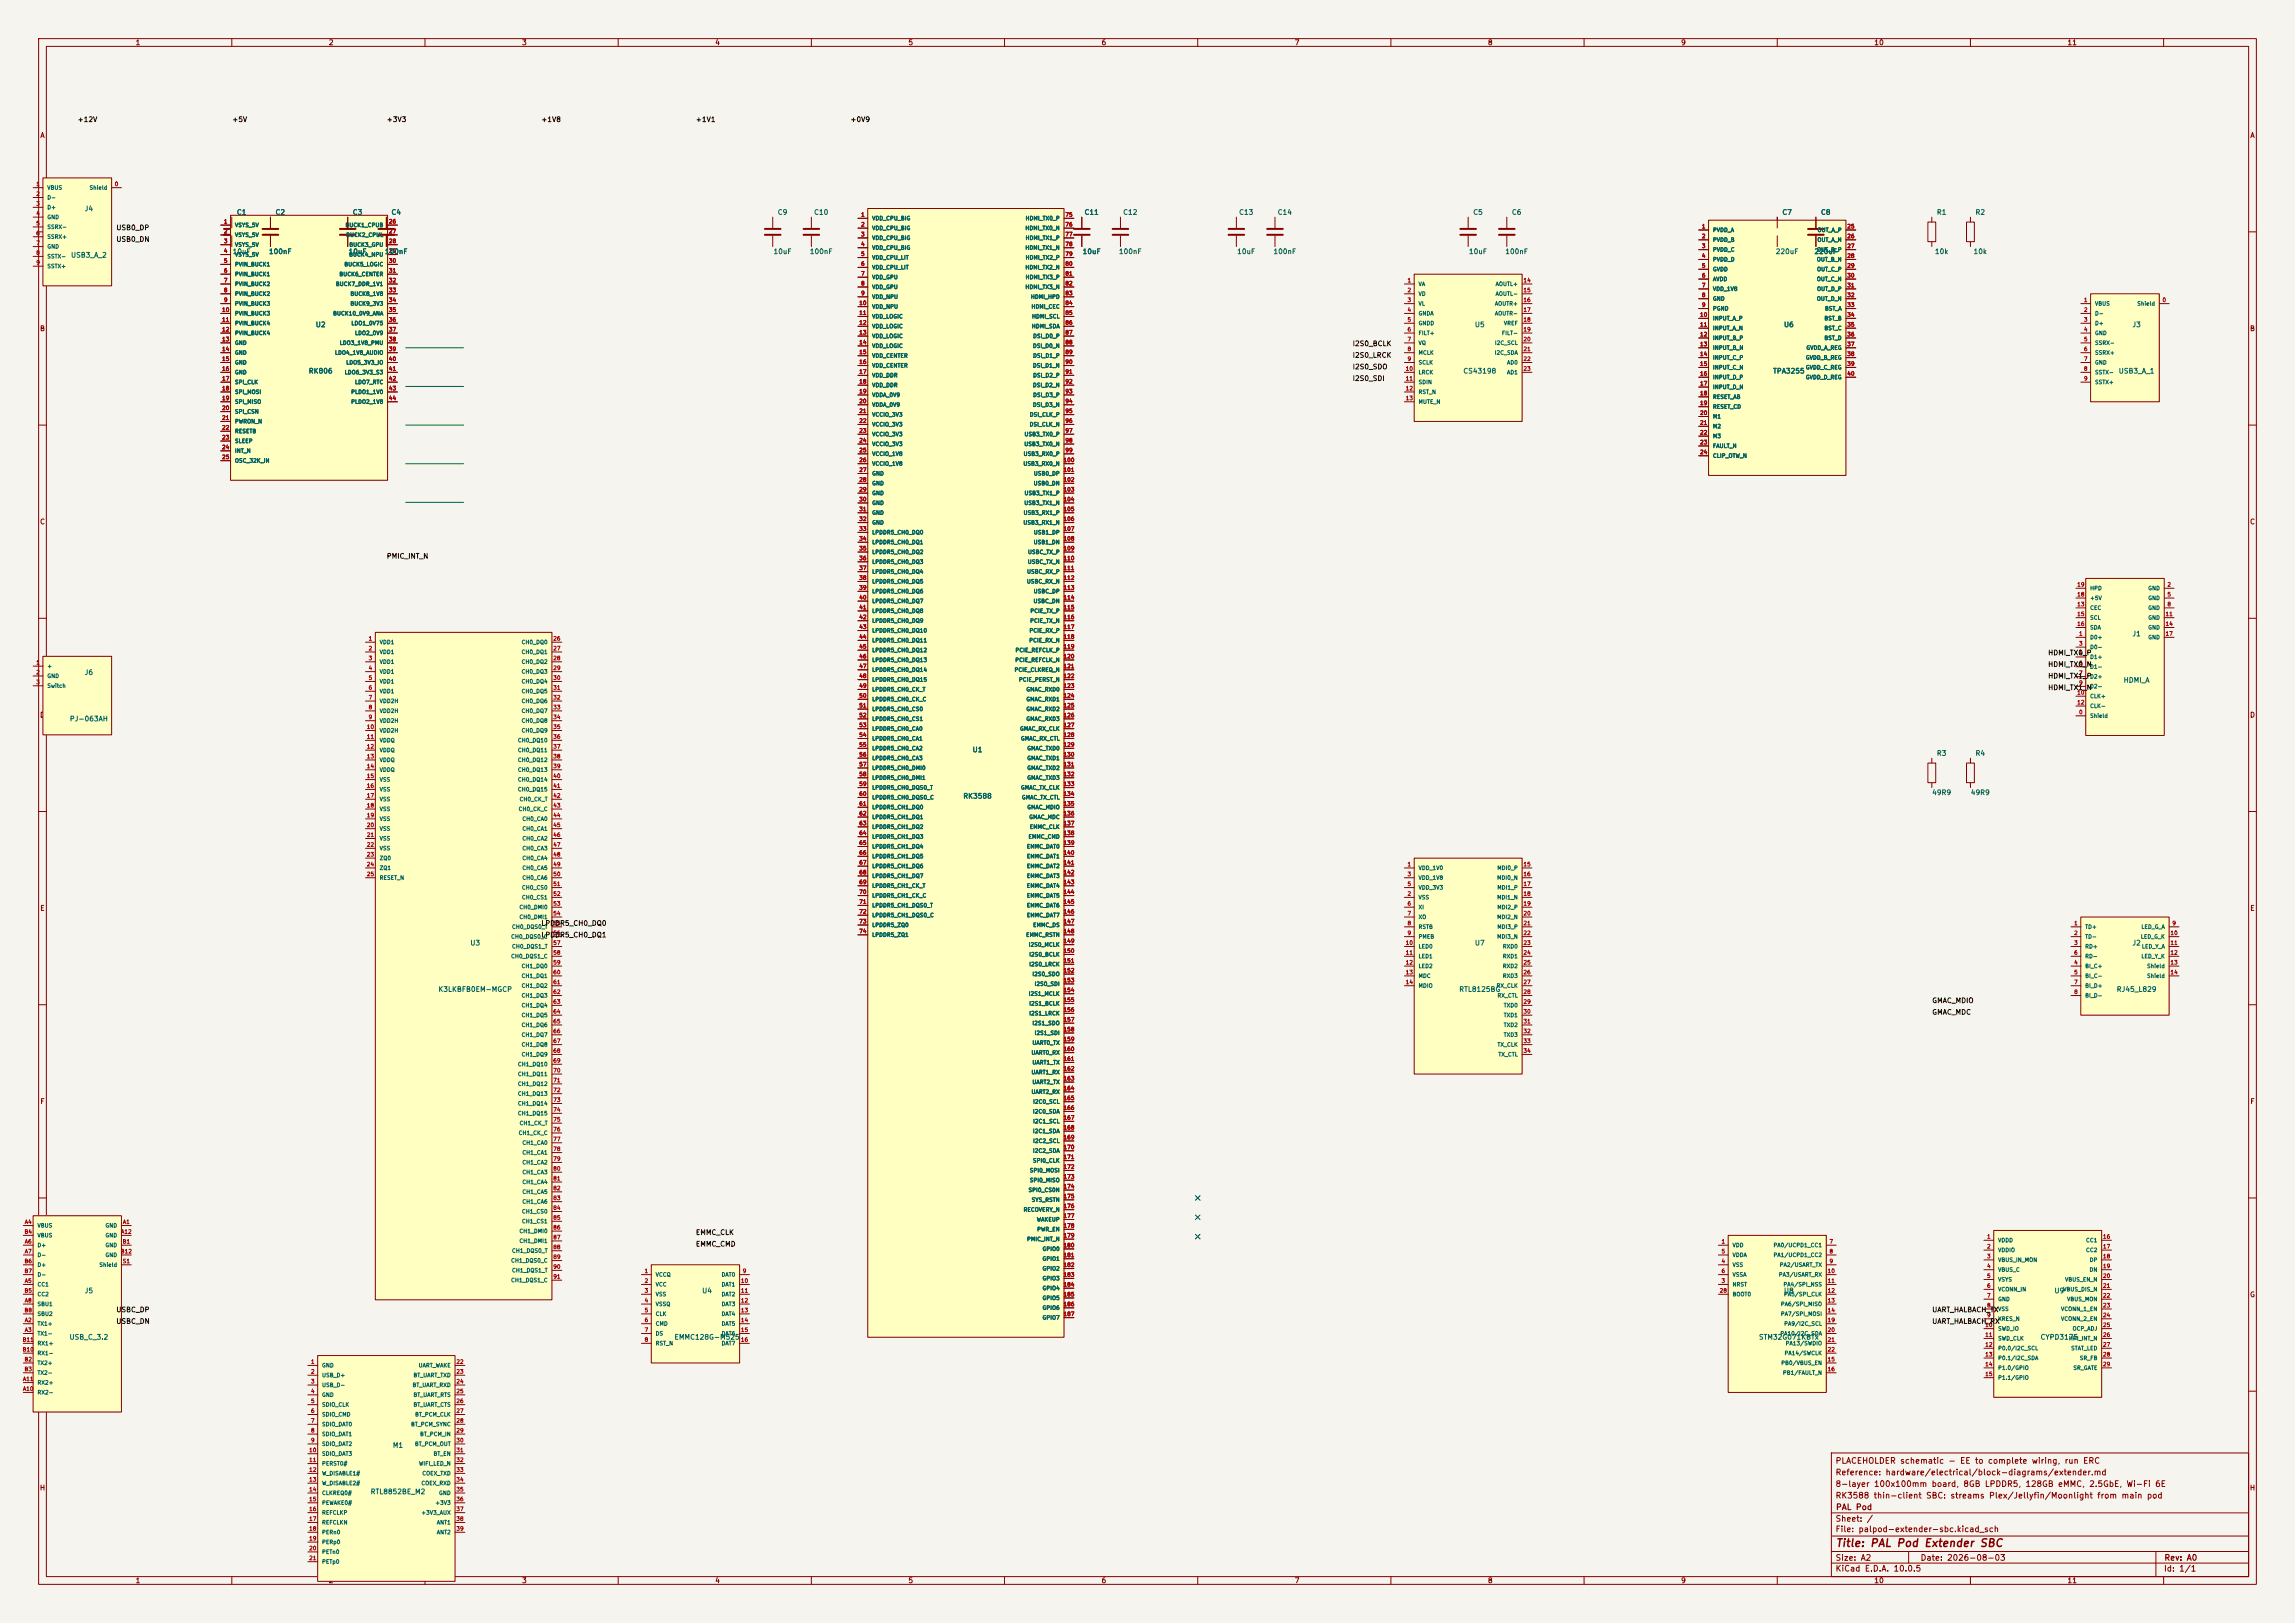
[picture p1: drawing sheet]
<svg xmlns="http://www.w3.org/2000/svg" width="594mm" height="420mm" viewBox="0 0 594 420" stroke-linecap="round" stroke-linejoin="round" font-family="sans-serif">
<defs><g id="words">
<text font-size="2" fill="#840000" x="475" y="400.8">Title: PAL Pod Extender SBC</text>
<g font-size="1.5" fill="#840000">
<text x="475" y="382.1">Reference: hardware/electrical/block-diagrams/extender.md</text>
<text x="475" y="379.1">PLACEHOLDER schematic - EE to complete wiring, run ERC</text>
<text x="475" y="388.1">RK3588 thin-client SBC: streams Plex/Jellyfin/Moonlight from main pod</text>
<text x="475" y="385.1">8-layer 100x100mm board, 8GB LPDDR5, 128GB eMMC, 2.5GbE, Wi-Fi 6E</text>
<text x="475" y="394.1">Sheet: /</text>
<text x="475.1" y="391.1">PAL Pod</text>
<text x="475" y="396.8">File: palpod-extender-sbc.kicad_sch</text>
<text x="475" y="407">KiCad E.D.A. 10.0.5</text>
<text x="475" y="404.2">Size: A2</text>
<text x="497" y="404.2">Date: 2026-08-03</text>
<text x="560" y="407">Id: 1/1</text>
<text x="560.1" y="404.2">Rev: A0</text>
</g>
<g font-size="1.3" fill="#840000">
<text x="35" y="12">1</text>
<text x="85" y="12">2</text>
<text x="135" y="12">3</text>
<text x="185" y="12">4</text>
<text x="235" y="12">5</text>
<text x="285" y="12">6</text>
<text x="335" y="12">7</text>
<text x="385" y="12">8</text>
<text x="435" y="12">9</text>
<text x="485" y="12">10</text>
<text x="535" y="12">11</text>
<text x="10.3" y="36">A</text>
<text x="582.3" y="36">A</text>
<text x="10.2" y="86">B</text>
<text x="582.2" y="86">B</text>
<text x="10.2" y="136">C</text>
<text x="582.2" y="136">C</text>
<text x="10.2" y="186">D</text>
<text x="582.2" y="186">D</text>
<text x="10.3" y="236">E</text>
<text x="582.3" y="236">E</text>
<text x="10.3" y="286">F</text>
<text x="582.3" y="286">F</text>
<text x="10.2" y="336">G</text>
<text x="582.2" y="336">G</text>
<text x="10.2" y="386">H</text>
<text x="582.2" y="386">H</text>
<text x="35" y="410">1</text>
<text x="85" y="410">2</text>
<text x="135" y="410">3</text>
<text x="185" y="410">4</text>
<text x="235" y="410">5</text>
<text x="285" y="410">6</text>
<text x="335" y="410">7</text>
<text x="385" y="410">8</text>
<text x="435" y="410">9</text>
<text x="485" y="410">10</text>
<text x="535" y="410">11</text>
</g>
<g font-size="1.3" fill="#0f0f0f">
<text x="20" y="31.9">+12V</text>
<text x="60" y="31.9">+5V</text>
<text x="100" y="31.9">+3V3</text>
<text x="140" y="31.9">+1V8</text>
<text x="180" y="31.9">+1V1</text>
<text x="220" y="31.9">+0V9</text>
<text x="30" y="59.9">USB0_DP</text>
<text x="30" y="62.9">USB0_DN</text>
<text x="350" y="89.9">I2S0_BCLK</text>
<text x="350" y="92.9">I2S0_LRCK</text>
<text x="350" y="95.9">I2S0_SDO</text>
<text x="350" y="98.9">I2S0_SDI</text>
<text x="100" y="144.9">PMIC_INT_N</text>
<text x="530" y="169.9">HDMI_TX0_P</text>
<text x="530" y="172.9">HDMI_TX0_N</text>
<text x="530" y="175.9">HDMI_TX1_P</text>
<text x="530" y="178.9">HDMI_TX1_N</text>
<text x="140" y="239.9">LPDDR5_CH0_DQ0</text>
<text x="140" y="242.9">LPDDR5_CH0_DQ1</text>
<text x="500" y="259.9">GMAC_MDIO</text>
<text x="500" y="262.9">GMAC_MDC</text>
<text x="180" y="322.9">EMMC_CMD</text>
<text x="180" y="319.9">EMMC_CLK</text>
<text x="30" y="339.9">USBC_DP</text>
<text x="500" y="339.9">UART_HALBACH_TX</text>
<text x="30" y="342.9">USBC_DN</text>
<text x="500" y="342.9">UART_HALBACH_RX</text>
</g>
<g font-size="1.3" fill="#006464">
<text x="21.8" y="55">J4</text>
<text x="61.2" y="55.9">C1</text>
<text x="71.2" y="55.9">C2</text>
<text x="91.2" y="55.9">C3</text>
<text x="101.2" y="55.9">C4</text>
<text x="201.2" y="55.9">C9</text>
<text x="210.6" y="55.9">C10</text>
<text x="280.6" y="55.9">C11</text>
<text x="290.6" y="55.9">C12</text>
<text x="320.6" y="55.9">C13</text>
<text x="330.6" y="55.9">C14</text>
<text x="381.2" y="55.9">C5</text>
<text x="391.2" y="55.9">C6</text>
<text x="461.2" y="55.9">C7</text>
<text x="471.2" y="55.9">C8</text>
<text x="501.2" y="55.9">R1</text>
<text x="511.2" y="55.9">R2</text>
<text x="18.2" y="67">USB3_A_2</text>
<text x="60.1" y="66">10uF</text>
<text x="69.5" y="66">100nF</text>
<text x="90.1" y="66">10uF</text>
<text x="99.5" y="66">100nF</text>
<text x="200.1" y="66">10uF</text>
<text x="209.5" y="66">100nF</text>
<text x="280.1" y="66">10uF</text>
<text x="289.5" y="66">100nF</text>
<text x="320.1" y="66">10uF</text>
<text x="329.5" y="66">100nF</text>
<text x="380.1" y="66">10uF</text>
<text x="389.5" y="66">100nF</text>
<text x="459.5" y="66">220uF</text>
<text x="469.5" y="66">220uF</text>
<text x="500.7" y="66">10k</text>
<text x="510.7" y="66">10k</text>
<text x="81.6" y="85">U2</text>
<text x="381.6" y="85">U5</text>
<text x="461.6" y="85">U6</text>
<text x="551.8" y="85">J3</text>
<text x="79.8" y="97">RK806</text>
<text x="378.6" y="97">CS43198</text>
<text x="458.8" y="97">TPA3255</text>
<text x="548.2" y="97">USB3_A_1</text>
<text x="551.8" y="165">J1</text>
<text x="21.8" y="175">J6</text>
<text x="549.5" y="177">HDMI_A</text>
<text x="17.9" y="187">PJ-063AH</text>
<text x="251.6" y="195">U1</text>
<text x="501.2" y="195.9">R3</text>
<text x="511.2" y="195.9">R4</text>
<text x="249.2" y="207">RK3588</text>
<text x="500" y="206">49R9</text>
<text x="510" y="206">49R9</text>
<text x="121.6" y="245">U3</text>
<text x="381.6" y="245">U7</text>
<text x="551.8" y="245">J2</text>
<text x="113.3" y="257">K3LKBFB0EM-MGCP</text>
<text x="377.6" y="257">RTL8125BG</text>
<text x="547.7" y="257">RJ45_L829</text>
<text x="21.8" y="335">J5</text>
<text x="181.6" y="335">U4</text>
<text x="461.6" y="335">U8</text>
<text x="531.6" y="335">U9</text>
<text x="17.9" y="347">USB_C_3.2</text>
<text x="174.4" y="347">EMMC128G-M525</text>
<text x="455.1" y="347">STM32G071KBTx</text>
<text x="528" y="347">CYPD3175</text>
<text x="101.5" y="375">M1</text>
<text x="95.8" y="387">RTL8852BE_M2</text>
</g>
<g font-size="1" fill="#a90000">
<text x="9.3" y="48.4">1</text>
<text x="9.3" y="50.9">2</text>
<text x="9.3" y="53.5">3</text>
<text x="29.6" y="48.4">0</text>
<text x="9.3" y="56">4</text>
<text x="9.3" y="58.5">5</text>
<text x="57.8" y="58.1">1</text>
<text x="100.5" y="58.1">26</text>
<text x="222.8" y="56.3">1</text>
<text x="222.8" y="58.8">2</text>
<text x="275.6" y="56.3">75</text>
<text x="275.6" y="58.8">76</text>
<text x="440.4" y="59.3">1</text>
<text x="478" y="59.3">25</text>
<text x="9.3" y="61.1">6</text>
<text x="9.3" y="63.6">7</text>
<text x="57.8" y="60.6">2</text>
<text x="57.8" y="63.1">3</text>
<text x="57.8" y="65.7">4</text>
<text x="100.5" y="60.6">27</text>
<text x="100.5" y="63.1">28</text>
<text x="100.5" y="65.7">29</text>
<text x="222.8" y="61.4">3</text>
<text x="222.8" y="63.9">4</text>
<text x="275.6" y="61.4">77</text>
<text x="275.6" y="63.9">78</text>
<text x="440.4" y="61.9">2</text>
<text x="440.4" y="64.4">3</text>
<text x="478" y="61.9">26</text>
<text x="478" y="64.4">27</text>
<text x="9.3" y="66.2">8</text>
<text x="9.3" y="68.7">9</text>
<text x="57.8" y="68.2">5</text>
<text x="57.8" y="70.8">6</text>
<text x="100.5" y="68.2">30</text>
<text x="100.5" y="70.8">31</text>
<text x="222.8" y="66.5">5</text>
<text x="222.8" y="69">6</text>
<text x="222.8" y="71.5">7</text>
<text x="275.6" y="66.5">79</text>
<text x="275.6" y="69">80</text>
<text x="275.6" y="71.5">81</text>
<text x="440.4" y="67">4</text>
<text x="440.4" y="69.5">5</text>
<text x="478" y="67">28</text>
<text x="478" y="69.5">29</text>
<text x="57.8" y="73.3">7</text>
<text x="57.8" y="75.8">8</text>
<text x="100.5" y="73.3">32</text>
<text x="100.5" y="75.8">33</text>
<text x="222.8" y="74.1">8</text>
<text x="222.8" y="76.6">9</text>
<text x="275.6" y="74.1">82</text>
<text x="275.6" y="76.6">83</text>
<text x="364.2" y="73.3">1</text>
<text x="364.2" y="75.8">2</text>
<text x="394.2" y="73.3">14</text>
<text x="394.2" y="75.8">15</text>
<text x="440.4" y="72">6</text>
<text x="440.4" y="74.6">7</text>
<text x="440.4" y="77.1">8</text>
<text x="478" y="72">30</text>
<text x="478" y="74.6">31</text>
<text x="478" y="77.1">32</text>
<text x="57.4" y="80.9">10</text>
<text x="57.4" y="83.5">11</text>
<text x="57.8" y="78.4">9</text>
<text x="100.5" y="78.4">34</text>
<text x="100.5" y="80.9">35</text>
<text x="100.5" y="83.5">36</text>
<text x="222.3" y="79.2">10</text>
<text x="222.3" y="81.7">11</text>
<text x="275.6" y="79.2">84</text>
<text x="275.6" y="81.7">85</text>
<text x="364.2" y="78.4">3</text>
<text x="364.2" y="80.9">4</text>
<text x="364.2" y="83.5">5</text>
<text x="394.2" y="78.4">16</text>
<text x="394.2" y="80.9">17</text>
<text x="394.2" y="83.5">18</text>
<text x="439.9" y="82.2">10</text>
<text x="440.4" y="79.7">9</text>
<text x="478" y="79.7">33</text>
<text x="478" y="82.2">34</text>
<text x="539.3" y="78.4">1</text>
<text x="539.3" y="80.9">2</text>
<text x="539.3" y="83.5">3</text>
<text x="559.6" y="78.4">0</text>
<text x="57.4" y="86">12</text>
<text x="57.4" y="88.5">13</text>
<text x="100.5" y="86">37</text>
<text x="100.5" y="88.5">38</text>
<text x="222.3" y="84.2">12</text>
<text x="222.3" y="86.8">13</text>
<text x="222.3" y="89.3">14</text>
<text x="275.6" y="84.2">86</text>
<text x="275.6" y="86.8">87</text>
<text x="275.6" y="89.3">88</text>
<text x="364.2" y="86">6</text>
<text x="364.2" y="88.5">7</text>
<text x="394.2" y="86">19</text>
<text x="394.2" y="88.5">20</text>
<text x="439.9" y="84.7">11</text>
<text x="439.9" y="87.3">12</text>
<text x="439.9" y="89.8">13</text>
<text x="478" y="84.7">35</text>
<text x="478" y="87.3">36</text>
<text x="478" y="89.8">37</text>
<text x="539.3" y="86">4</text>
<text x="539.3" y="88.5">5</text>
<text x="57.4" y="91.1">14</text>
<text x="57.4" y="93.6">15</text>
<text x="100.5" y="91.1">39</text>
<text x="100.5" y="93.6">40</text>
<text x="222.3" y="91.9">15</text>
<text x="222.3" y="94.4">16</text>
<text x="275.6" y="91.9">89</text>
<text x="275.6" y="94.4">90</text>
<text x="364.2" y="91.1">8</text>
<text x="364.2" y="93.6">9</text>
<text x="394.2" y="91.1">21</text>
<text x="394.2" y="93.6">22</text>
<text x="439.9" y="92.4">14</text>
<text x="439.9" y="94.9">15</text>
<text x="478" y="92.4">38</text>
<text x="478" y="94.9">39</text>
<text x="539.3" y="91.1">6</text>
<text x="539.3" y="93.6">7</text>
<text x="57.4" y="96.2">16</text>
<text x="57.4" y="98.7">17</text>
<text x="57.4" y="101.2">18</text>
<text x="100.5" y="96.2">41</text>
<text x="100.5" y="98.7">42</text>
<text x="100.5" y="101.2">43</text>
<text x="222.3" y="96.9">17</text>
<text x="222.3" y="99.5">18</text>
<text x="275.6" y="96.9">91</text>
<text x="275.6" y="99.5">92</text>
<text x="363.7" y="96.2">10</text>
<text x="363.7" y="98.7">11</text>
<text x="363.7" y="101.2">12</text>
<text x="394.2" y="96.2">23</text>
<text x="439.9" y="97.4">16</text>
<text x="439.9" y="100">17</text>
<text x="478" y="97.4">40</text>
<text x="539.3" y="96.2">8</text>
<text x="539.3" y="98.7">9</text>
<text x="57.4" y="103.8">19</text>
<text x="57.4" y="106.3">20</text>
<text x="100.5" y="103.8">44</text>
<text x="222.3" y="102">19</text>
<text x="222.3" y="104.6">20</text>
<text x="222.3" y="107.1">21</text>
<text x="275.6" y="102">93</text>
<text x="275.6" y="104.6">94</text>
<text x="275.6" y="107.1">95</text>
<text x="363.7" y="103.8">13</text>
<text x="439.9" y="102.5">18</text>
<text x="439.9" y="105.1">19</text>
<text x="439.9" y="107.6">20</text>
<text x="57.4" y="108.9">21</text>
<text x="57.4" y="111.4">22</text>
<text x="57.4" y="113.9">23</text>
<text x="222.3" y="109.6">22</text>
<text x="222.3" y="112.2">23</text>
<text x="275.6" y="109.6">96</text>
<text x="275.6" y="112.2">97</text>
<text x="439.9" y="110.1">21</text>
<text x="439.9" y="112.7">22</text>
<text x="57.4" y="116.5">24</text>
<text x="57.4" y="119">25</text>
<text x="222.3" y="114.7">24</text>
<text x="222.3" y="117.3">25</text>
<text x="222.3" y="119.8">26</text>
<text x="275.1" y="119.8">100</text>
<text x="275.6" y="114.7">98</text>
<text x="275.6" y="117.3">99</text>
<text x="439.9" y="115.2">23</text>
<text x="439.9" y="117.8">24</text>
<text x="222.3" y="122.3">27</text>
<text x="222.3" y="124.9">28</text>
<text x="275.1" y="122.3">101</text>
<text x="275.1" y="124.9">102</text>
<text x="222.3" y="127.4">29</text>
<text x="222.3" y="130">30</text>
<text x="275.1" y="127.4">103</text>
<text x="275.1" y="130">104</text>
<text x="222.3" y="132.5">31</text>
<text x="222.3" y="135">32</text>
<text x="222.3" y="137.6">33</text>
<text x="275.1" y="132.5">105</text>
<text x="275.1" y="135">106</text>
<text x="275.1" y="137.6">107</text>
<text x="222.3" y="140.1">34</text>
<text x="222.3" y="142.7">35</text>
<text x="275.1" y="140.1">108</text>
<text x="275.1" y="142.7">109</text>
<text x="222.3" y="145.2">36</text>
<text x="222.3" y="147.7">37</text>
<text x="275.1" y="145.2">110</text>
<text x="275.1" y="147.7">111</text>
<text x="222.3" y="150.3">38</text>
<text x="222.3" y="152.8">39</text>
<text x="222.3" y="155.4">40</text>
<text x="275.1" y="150.3">112</text>
<text x="275.1" y="152.8">113</text>
<text x="275.1" y="155.4">114</text>
<text x="537.5" y="154.6">18</text>
<text x="537.5" y="152">19</text>
<text x="560.9" y="152">2</text>
<text x="560.9" y="154.6">5</text>
<text x="222.3" y="157.9">41</text>
<text x="222.3" y="160.4">42</text>
<text x="275.1" y="157.9">115</text>
<text x="275.1" y="160.4">116</text>
<text x="537.5" y="157.1">13</text>
<text x="537.5" y="159.7">15</text>
<text x="560.4" y="159.7">11</text>
<text x="560.9" y="157.1">8</text>
<text x="95.3" y="166">1</text>
<text x="143.1" y="166">26</text>
<text x="222.3" y="163">43</text>
<text x="222.3" y="165.5">44</text>
<text x="275.1" y="163">117</text>
<text x="275.1" y="165.5">118</text>
<text x="537.5" y="162.2">16</text>
<text x="538" y="164.7">1</text>
<text x="538" y="167.3">3</text>
<text x="560.4" y="162.2">14</text>
<text x="560.4" y="164.7">17</text>
<text x="9.3" y="172.2">1</text>
<text x="95.3" y="168.5">2</text>
<text x="95.3" y="171.1">3</text>
<text x="95.3" y="173.6">4</text>
<text x="143.1" y="168.5">27</text>
<text x="143.1" y="171.1">28</text>
<text x="143.1" y="173.6">29</text>
<text x="222.3" y="168.1">45</text>
<text x="222.3" y="170.6">46</text>
<text x="222.3" y="173.1">47</text>
<text x="275.1" y="168.1">119</text>
<text x="275.1" y="170.6">120</text>
<text x="275.1" y="173.1">121</text>
<text x="538" y="169.8">4</text>
<text x="538" y="172.4">6</text>
<text x="9.3" y="174.7">2</text>
<text x="9.3" y="177.3">3</text>
<text x="95.3" y="176.2">5</text>
<text x="95.3" y="178.7">6</text>
<text x="143.1" y="176.2">30</text>
<text x="143.1" y="178.7">31</text>
<text x="222.3" y="175.7">48</text>
<text x="222.3" y="178.2">49</text>
<text x="275.1" y="175.7">122</text>
<text x="275.1" y="178.2">123</text>
<text x="537.5" y="180">10</text>
<text x="538" y="174.9">7</text>
<text x="538" y="177.4">9</text>
<text x="95.3" y="181.2">7</text>
<text x="95.3" y="183.8">8</text>
<text x="143.1" y="181.2">32</text>
<text x="143.1" y="183.8">33</text>
<text x="222.3" y="180.8">50</text>
<text x="222.3" y="183.3">51</text>
<text x="222.3" y="185.8">52</text>
<text x="275.1" y="180.8">124</text>
<text x="275.1" y="183.3">125</text>
<text x="275.1" y="185.8">126</text>
<text x="537.5" y="182.5">12</text>
<text x="538" y="185.1">0</text>
<text x="94.8" y="188.9">10</text>
<text x="94.8" y="191.4">11</text>
<text x="95.3" y="186.3">9</text>
<text x="143.1" y="186.3">34</text>
<text x="143.1" y="188.9">35</text>
<text x="143.1" y="191.4">36</text>
<text x="222.3" y="188.4">53</text>
<text x="222.3" y="190.9">54</text>
<text x="275.1" y="188.4">127</text>
<text x="275.1" y="190.9">128</text>
<text x="94.8" y="193.9">12</text>
<text x="94.8" y="196.5">13</text>
<text x="143.1" y="193.9">37</text>
<text x="143.1" y="196.5">38</text>
<text x="222.3" y="193.5">55</text>
<text x="222.3" y="196">56</text>
<text x="275.1" y="193.5">129</text>
<text x="275.1" y="196">130</text>
<text x="94.8" y="199">14</text>
<text x="94.8" y="201.6">15</text>
<text x="143.1" y="199">39</text>
<text x="143.1" y="201.6">40</text>
<text x="222.3" y="198.5">57</text>
<text x="222.3" y="201.1">58</text>
<text x="222.3" y="203.6">59</text>
<text x="275.1" y="198.5">131</text>
<text x="275.1" y="201.1">132</text>
<text x="275.1" y="203.6">133</text>
<text x="94.8" y="204.1">16</text>
<text x="94.8" y="206.6">17</text>
<text x="94.8" y="209.2">18</text>
<text x="143.1" y="204.1">41</text>
<text x="143.1" y="206.6">42</text>
<text x="143.1" y="209.2">43</text>
<text x="222.3" y="206.2">60</text>
<text x="222.3" y="208.7">61</text>
<text x="275.1" y="206.2">134</text>
<text x="275.1" y="208.7">135</text>
<text x="94.8" y="211.7">19</text>
<text x="94.8" y="214.3">20</text>
<text x="143.1" y="211.7">44</text>
<text x="143.1" y="214.3">45</text>
<text x="222.3" y="211.2">62</text>
<text x="222.3" y="213.8">63</text>
<text x="275.1" y="211.2">136</text>
<text x="275.1" y="213.8">137</text>
<text x="94.8" y="216.8">21</text>
<text x="94.8" y="219.3">22</text>
<text x="94.8" y="221.9">23</text>
<text x="143.1" y="216.8">46</text>
<text x="143.1" y="219.3">47</text>
<text x="143.1" y="221.9">48</text>
<text x="222.3" y="216.3">64</text>
<text x="222.3" y="218.9">65</text>
<text x="222.3" y="221.4">66</text>
<text x="275.1" y="216.3">138</text>
<text x="275.1" y="218.9">139</text>
<text x="275.1" y="221.4">140</text>
<text x="94.8" y="224.4">24</text>
<text x="94.8" y="227">25</text>
<text x="143.1" y="224.4">49</text>
<text x="143.1" y="227">50</text>
<text x="222.3" y="223.9">67</text>
<text x="222.3" y="226.5">68</text>
<text x="275.1" y="223.9">141</text>
<text x="275.1" y="226.5">142</text>
<text x="364.2" y="224.4">1</text>
<text x="364.2" y="227">3</text>
<text x="394.2" y="224.4">15</text>
<text x="394.2" y="227">16</text>
<text x="143.1" y="229.5">51</text>
<text x="143.1" y="232">52</text>
<text x="222.3" y="229">69</text>
<text x="222.3" y="231.6">70</text>
<text x="275.1" y="229">143</text>
<text x="275.1" y="231.6">144</text>
<text x="364.2" y="232">2</text>
<text x="364.2" y="229.5">5</text>
<text x="394.2" y="229.5">17</text>
<text x="394.2" y="232">18</text>
<text x="143.1" y="234.6">53</text>
<text x="143.1" y="237.1">54</text>
<text x="143.1" y="239.7">55</text>
<text x="222.3" y="234.1">71</text>
<text x="222.3" y="236.6">72</text>
<text x="222.3" y="239.2">73</text>
<text x="275.1" y="234.1">145</text>
<text x="275.1" y="236.6">146</text>
<text x="275.1" y="239.2">147</text>
<text x="364.2" y="234.6">6</text>
<text x="364.2" y="237.1">7</text>
<text x="364.2" y="239.7">8</text>
<text x="394.2" y="234.6">19</text>
<text x="394.2" y="237.1">20</text>
<text x="394.2" y="239.7">21</text>
<text x="536.7" y="239.7">1</text>
<text x="562.1" y="239.7">9</text>
<text x="143.1" y="242.2">56</text>
<text x="143.1" y="244.7">57</text>
<text x="222.3" y="241.7">74</text>
<text x="275.1" y="241.7">148</text>
<text x="275.1" y="244.3">149</text>
<text x="363.7" y="244.7">10</text>
<text x="364.2" y="242.2">9</text>
<text x="394.2" y="242.2">22</text>
<text x="394.2" y="244.7">23</text>
<text x="536.7" y="242.2">2</text>
<text x="536.7" y="244.7">3</text>
<text x="561.6" y="242.2">10</text>
<text x="561.6" y="244.7">11</text>
<text x="143.1" y="247.3">58</text>
<text x="143.1" y="249.8">59</text>
<text x="275.1" y="246.8">150</text>
<text x="275.1" y="249.3">151</text>
<text x="275.1" y="251.9">152</text>
<text x="363.7" y="247.3">11</text>
<text x="363.7" y="249.8">12</text>
<text x="394.2" y="247.3">24</text>
<text x="394.2" y="249.8">25</text>
<text x="536.7" y="249.8">4</text>
<text x="536.7" y="247.3">6</text>
<text x="561.6" y="247.3">12</text>
<text x="561.6" y="249.8">13</text>
<text x="143.1" y="252.4">60</text>
<text x="143.1" y="254.9">61</text>
<text x="143.1" y="257.4">62</text>
<text x="275.1" y="254.4">153</text>
<text x="275.1" y="257">154</text>
<text x="363.7" y="252.4">13</text>
<text x="363.7" y="254.9">14</text>
<text x="394.2" y="252.4">26</text>
<text x="394.2" y="254.9">27</text>
<text x="394.2" y="257.4">28</text>
<text x="536.7" y="252.4">5</text>
<text x="536.7" y="254.9">7</text>
<text x="536.7" y="257.4">8</text>
<text x="561.6" y="252.4">14</text>
<text x="143.1" y="260">63</text>
<text x="143.1" y="262.5">64</text>
<text x="275.1" y="259.5">155</text>
<text x="275.1" y="262">156</text>
<text x="394.2" y="260">29</text>
<text x="394.2" y="262.5">30</text>
<text x="143.1" y="265.1">65</text>
<text x="143.1" y="267.6">66</text>
<text x="275.1" y="264.6">157</text>
<text x="275.1" y="267.1">158</text>
<text x="275.1" y="269.7">159</text>
<text x="394.2" y="265.1">31</text>
<text x="394.2" y="267.6">32</text>
<text x="143.1" y="270.1">67</text>
<text x="143.1" y="272.7">68</text>
<text x="143.1" y="275.2">69</text>
<text x="275.1" y="272.2">160</text>
<text x="275.1" y="274.7">161</text>
<text x="394.2" y="270.1">33</text>
<text x="394.2" y="272.7">34</text>
<text x="143.1" y="277.8">70</text>
<text x="143.1" y="280.3">71</text>
<text x="275.1" y="277.3">162</text>
<text x="275.1" y="279.8">163</text>
<text x="143.1" y="282.8">72</text>
<text x="143.1" y="285.4">73</text>
<text x="143.1" y="287.9">74</text>
<text x="275.1" y="282.4">164</text>
<text x="275.1" y="284.9">165</text>
<text x="275.1" y="287.4">166</text>
<text x="143.1" y="290.5">75</text>
<text x="143.1" y="293">76</text>
<text x="275.1" y="290">167</text>
<text x="275.1" y="292.5">168</text>
<text x="143.1" y="295.5">77</text>
<text x="143.1" y="298.1">78</text>
<text x="275.1" y="295.1">169</text>
<text x="275.1" y="297.6">170</text>
<text x="143.1" y="300.6">79</text>
<text x="143.1" y="303.2">80</text>
<text x="143.1" y="305.7">81</text>
<text x="275.1" y="300.1">171</text>
<text x="275.1" y="302.7">172</text>
<text x="275.1" y="305.2">173</text>
<text x="143.1" y="308.2">82</text>
<text x="143.1" y="310.8">83</text>
<text x="275.1" y="307.8">174</text>
<text x="275.1" y="310.3">175</text>
<text x="6.3" y="317">A4</text>
<text x="31.7" y="317">A1</text>
<text x="143.1" y="313.3">84</text>
<text x="143.1" y="315.9">85</text>
<text x="275.1" y="312.8">176</text>
<text x="275.1" y="315.4">177</text>
<text x="275.1" y="317.9">178</text>
<text x="6.2" y="319.5">B4</text>
<text x="6.3" y="322">A6</text>
<text x="31.2" y="319.5">A12</text>
<text x="31.6" y="322">B1</text>
<text x="143.1" y="318.4">86</text>
<text x="143.1" y="320.9">87</text>
<text x="143.1" y="323.5">88</text>
<text x="275.1" y="320.5">179</text>
<text x="275.1" y="323">180</text>
<text x="445.5" y="322">1</text>
<text x="473.4" y="322">7</text>
<text x="514.2" y="320.8">1</text>
<text x="514.2" y="323.3">2</text>
<text x="544.2" y="320.8">16</text>
<text x="544.2" y="323.3">17</text>
<text x="6.2" y="327.1">B6</text>
<text x="6.2" y="329.7">B7</text>
<text x="6.3" y="324.6">A7</text>
<text x="31.1" y="324.6">B12</text>
<text x="31.6" y="327.1">S1</text>
<text x="143.1" y="326">89</text>
<text x="143.1" y="328.6">90</text>
<text x="166.7" y="329.7">1</text>
<text x="192.1" y="329.7">9</text>
<text x="275.1" y="325.5">181</text>
<text x="275.1" y="328.1">182</text>
<text x="445.5" y="327.1">4</text>
<text x="445.5" y="324.6">5</text>
<text x="445.5" y="329.7">6</text>
<text x="472.9" y="329.7">10</text>
<text x="473.4" y="324.6">8</text>
<text x="473.4" y="327.1">9</text>
<text x="514.2" y="325.8">3</text>
<text x="514.2" y="328.4">4</text>
<text x="544.2" y="325.8">18</text>
<text x="544.2" y="328.4">19</text>
<text x="6.2" y="334.7">B5</text>
<text x="6.3" y="332.2">A5</text>
<text x="143.1" y="331.1">91</text>
<text x="166.7" y="332.2">2</text>
<text x="166.7" y="334.7">3</text>
<text x="191.6" y="332.2">10</text>
<text x="191.6" y="334.7">11</text>
<text x="275.1" y="330.6">183</text>
<text x="275.1" y="333.2">184</text>
<text x="275.1" y="335.7">185</text>
<text x="445" y="334.7">28</text>
<text x="445.5" y="332.2">3</text>
<text x="472.9" y="332.2">11</text>
<text x="472.9" y="334.7">12</text>
<text x="514.2" y="330.9">5</text>
<text x="514.2" y="333.5">6</text>
<text x="544.2" y="330.9">20</text>
<text x="544.2" y="333.5">21</text>
<text x="6.2" y="339.8">B8</text>
<text x="6.3" y="337.3">A8</text>
<text x="166.7" y="337.3">4</text>
<text x="166.7" y="339.8">5</text>
<text x="191.6" y="337.3">12</text>
<text x="191.6" y="339.8">13</text>
<text x="275.1" y="338.2">186</text>
<text x="275.1" y="340.8">187</text>
<text x="472.9" y="337.3">13</text>
<text x="472.9" y="339.8">14</text>
<text x="514.2" y="336">7</text>
<text x="514.2" y="338.5">8</text>
<text x="514.2" y="341.1">9</text>
<text x="544.2" y="336">22</text>
<text x="544.2" y="338.5">23</text>
<text x="544.2" y="341.1">24</text>
<text x="5.7" y="347.4">B11</text>
<text x="6.3" y="342.4">A2</text>
<text x="6.3" y="344.9">A3</text>
<text x="166.7" y="342.4">6</text>
<text x="166.7" y="344.9">7</text>
<text x="166.7" y="347.4">8</text>
<text x="191.6" y="342.4">14</text>
<text x="191.6" y="344.9">15</text>
<text x="191.6" y="347.4">16</text>
<text x="472.9" y="342.4">19</text>
<text x="472.9" y="344.9">20</text>
<text x="472.9" y="347.4">21</text>
<text x="513.7" y="343.6">10</text>
<text x="513.7" y="346.2">11</text>
<text x="544.2" y="343.6">25</text>
<text x="544.2" y="346.2">26</text>
<text x="5.7" y="350">B10</text>
<text x="6.2" y="352.5">B2</text>
<text x="80.4" y="353.1">1</text>
<text x="118" y="353.1">22</text>
<text x="472.9" y="352.5">15</text>
<text x="472.9" y="350">22</text>
<text x="513.7" y="348.7">12</text>
<text x="513.7" y="351.2">13</text>
<text x="513.7" y="353.8">14</text>
<text x="544.2" y="348.7">27</text>
<text x="544.2" y="351.2">28</text>
<text x="544.2" y="353.8">29</text>
<text x="5.8" y="357.6">A11</text>
<text x="6.2" y="355.1">B3</text>
<text x="80.4" y="355.7">2</text>
<text x="80.4" y="358.2">3</text>
<text x="118" y="355.7">23</text>
<text x="118" y="358.2">24</text>
<text x="472.9" y="355.1">16</text>
<text x="513.7" y="356.3">15</text>
<text x="5.8" y="360.1">A10</text>
<text x="80.4" y="360.8">4</text>
<text x="80.4" y="363.3">5</text>
<text x="80.4" y="365.8">6</text>
<text x="118" y="360.8">25</text>
<text x="118" y="363.3">26</text>
<text x="118" y="365.8">27</text>
<text x="80.4" y="368.4">7</text>
<text x="80.4" y="370.9">8</text>
<text x="118" y="368.4">28</text>
<text x="118" y="370.9">29</text>
<text x="79.9" y="376">10</text>
<text x="80.4" y="373.5">9</text>
<text x="118" y="373.5">30</text>
<text x="118" y="376">31</text>
<text x="79.9" y="378.5">11</text>
<text x="79.9" y="381.1">12</text>
<text x="79.9" y="383.6">13</text>
<text x="118" y="378.5">32</text>
<text x="118" y="381.1">33</text>
<text x="118" y="383.6">34</text>
<text x="79.9" y="386.2">14</text>
<text x="79.9" y="388.7">15</text>
<text x="118" y="386.2">35</text>
<text x="118" y="388.7">36</text>
<text x="79.9" y="391.2">16</text>
<text x="79.9" y="393.8">17</text>
<text x="118" y="391.2">37</text>
<text x="118" y="393.8">38</text>
<text x="79.9" y="396.3">18</text>
<text x="79.9" y="398.9">19</text>
<text x="79.9" y="401.4">20</text>
<text x="118" y="396.3">39</text>
<text x="79.9" y="403.9">21</text>
</g>
<g font-size="1" fill="#006464">
<text x="12.1" y="49.3">VBUS</text>
<text x="12.1" y="51.9">D-</text>
<text x="23.1" y="49.3">Shield</text>
<text x="12.1" y="54.4">D+</text>
<text x="12.1" y="56.9">GND</text>
<text x="12.1" y="59.5">SSRX-</text>
<text x="60.7" y="59">VSYS_5V</text>
<text x="89.3" y="59">BUCK1_CPUB</text>
<text x="225.6" y="57.2">VDD_CPU_BIG</text>
<text x="225.6" y="59.8">VDD_CPU_BIG</text>
<text x="265.3" y="59.8">HDMI_TX0_N</text>
<text x="265.3" y="57.2">HDMI_TX0_P</text>
<text x="12.1" y="62">SSRX+</text>
<text x="12.1" y="64.6">GND</text>
<text x="60.7" y="61.5">VSYS_5V</text>
<text x="60.7" y="64.1">VSYS_5V</text>
<text x="89.5" y="61.5">BUCK2_CPUL</text>
<text x="90.3" y="64.1">BUCK3_GPU</text>
<text x="225.6" y="62.3">VDD_CPU_BIG</text>
<text x="225.6" y="64.9">VDD_CPU_BIG</text>
<text x="265.3" y="64.9">HDMI_TX1_N</text>
<text x="265.3" y="62.3">HDMI_TX1_P</text>
<text x="443.2" y="60.3">PVDD_A</text>
<text x="443.2" y="62.8">PVDD_B</text>
<text x="443.2" y="65.4">PVDD_C</text>
<text x="470.2" y="65.4">OUT_B_P</text>
<text x="470.3" y="62.8">OUT_A_N</text>
<text x="470.3" y="60.3">OUT_A_P</text>
<text x="12.1" y="67.1">SSTX-</text>
<text x="12.1" y="69.6">SSTX+</text>
<text x="60.7" y="66.6">VSYS_5V</text>
<text x="60.7" y="69.2">PVIN_BUCK1</text>
<text x="60.7" y="71.7">PVIN_BUCK1</text>
<text x="87.7" y="71.7">BUCK6_CENTER</text>
<text x="89" y="69.2">BUCK5_LOGIC</text>
<text x="90.2" y="66.6">BUCK4_NPU</text>
<text x="225.6" y="67.4">VDD_CPU_LIT</text>
<text x="225.6" y="69.9">VDD_CPU_LIT</text>
<text x="265.3" y="69.9">HDMI_TX2_N</text>
<text x="265.3" y="67.4">HDMI_TX2_P</text>
<text x="443.2" y="67.9">PVDD_D</text>
<text x="443.2" y="70.4">GVDD</text>
<text x="470.1" y="67.9">OUT_B_N</text>
<text x="470.2" y="70.4">OUT_C_P</text>
<text x="60.7" y="74.2">PVIN_BUCK2</text>
<text x="60.7" y="76.8">PVIN_BUCK2</text>
<text x="86.8" y="74.2">BUCK7_DDR_1V1</text>
<text x="90.6" y="76.8">BUCK8_1V8</text>
<text x="225.6" y="72.5">VDD_GPU</text>
<text x="225.6" y="75">VDD_GPU</text>
<text x="225.6" y="77.6">VDD_NPU</text>
<text x="265.3" y="75">HDMI_TX3_N</text>
<text x="265.3" y="72.5">HDMI_TX3_P</text>
<text x="266.7" y="77.6">HDMI_HPD</text>
<text x="367" y="74.2">VA</text>
<text x="367" y="76.8">VD</text>
<text x="387" y="74.2">AOUTL+</text>
<text x="387" y="76.8">AOUTL-</text>
<text x="443.2" y="73">AVDD</text>
<text x="443.2" y="75.5">VDD_1V8</text>
<text x="470.1" y="73">OUT_C_N</text>
<text x="470.2" y="75.5">OUT_D_P</text>
<text x="60.7" y="79.3">PVIN_BUCK3</text>
<text x="60.7" y="81.9">PVIN_BUCK3</text>
<text x="86.1" y="81.9">BUCK10_0V9_ANA</text>
<text x="90.6" y="79.3">BUCK9_3V3</text>
<text x="225.6" y="80.1">VDD_NPU</text>
<text x="225.6" y="82.6">VDD_LOGIC</text>
<text x="266.9" y="80.1">HDMI_CEC</text>
<text x="267" y="82.6">HDMI_SCL</text>
<text x="367" y="79.3">VL</text>
<text x="367" y="81.9">GNDA</text>
<text x="386.8" y="79.3">AOUTR+</text>
<text x="386.8" y="81.9">AOUTR-</text>
<text x="443.2" y="78.1">GND</text>
<text x="443.2" y="80.6">PGND</text>
<text x="443.2" y="83.1">INPUT_A_P</text>
<text x="470.1" y="78.1">OUT_D_N</text>
<text x="472.1" y="83.1">BST_B</text>
<text x="472.2" y="80.6">BST_A</text>
<text x="542.1" y="79.3">VBUS</text>
<text x="542.1" y="81.9">D-</text>
<text x="553.1" y="79.3">Shield</text>
<text x="60.7" y="84.4">PVIN_BUCK4</text>
<text x="60.7" y="86.9">PVIN_BUCK4</text>
<text x="60.7" y="89.5">GND</text>
<text x="87.8" y="89.5">LDO3_1V8_PMU</text>
<text x="90.8" y="84.4">LDO1_0V75</text>
<text x="91.8" y="86.9">LDO2_0V9</text>
<text x="225.6" y="85.2">VDD_LOGIC</text>
<text x="225.6" y="87.7">VDD_LOGIC</text>
<text x="266.9" y="85.2">HDMI_SDA</text>
<text x="267.3" y="87.7">DSI_D0_P</text>
<text x="367" y="84.4">GNDD</text>
<text x="367" y="86.9">FILT+</text>
<text x="367" y="89.5">VQ</text>
<text x="386.8" y="89.5">I2C_SCL</text>
<text x="388.6" y="86.9">FILT-</text>
<text x="389.1" y="84.4">VREF</text>
<text x="443.2" y="85.7">INPUT_A_N</text>
<text x="443.2" y="88.2">INPUT_B_P</text>
<text x="472.1" y="85.7">BST_C</text>
<text x="472.1" y="88.2">BST_D</text>
<text x="542.1" y="84.4">D+</text>
<text x="542.1" y="86.9">GND</text>
<text x="542.1" y="89.5">SSRX-</text>
<text x="60.7" y="92">GND</text>
<text x="60.7" y="94.6">GND</text>
<text x="86.6" y="92">LDO4_1V8_AUDIO</text>
<text x="89.5" y="94.6">LDO5_3V3_IO</text>
<text x="225.6" y="90.3">VDD_LOGIC</text>
<text x="225.6" y="92.8">VDD_CENTER</text>
<text x="225.6" y="95.3">VDD_CENTER</text>
<text x="267.2" y="90.3">DSI_D0_N</text>
<text x="267.2" y="95.3">DSI_D1_N</text>
<text x="267.3" y="92.8">DSI_D1_P</text>
<text x="367" y="92">MCLK</text>
<text x="367" y="94.6">SCLK</text>
<text x="386.8" y="92">I2C_SDA</text>
<text x="389.9" y="94.6">AD0</text>
<text x="443.2" y="90.8">INPUT_B_N</text>
<text x="443.2" y="93.3">INPUT_C_P</text>
<text x="443.2" y="95.8">INPUT_C_N</text>
<text x="467.3" y="93.3">GVDD_B_REG</text>
<text x="467.3" y="95.8">GVDD_C_REG</text>
<text x="467.4" y="90.8">GVDD_A_REG</text>
<text x="542.1" y="92">SSRX+</text>
<text x="542.1" y="94.6">GND</text>
<text x="60.7" y="97.1">GND</text>
<text x="60.7" y="99.6">SPI_CLK</text>
<text x="89.1" y="97.1">LDO6_3V3_S3</text>
<text x="91.8" y="99.6">LDO7_RTC</text>
<text x="225.6" y="97.9">VDD_DDR</text>
<text x="225.6" y="100.4">VDD_DDR</text>
<text x="267.2" y="100.4">DSI_D2_N</text>
<text x="267.3" y="97.9">DSI_D2_P</text>
<text x="367" y="97.1">LRCK</text>
<text x="367" y="99.6">SDIN</text>
<text x="389.9" y="97.1">AD1</text>
<text x="443.2" y="98.4">INPUT_D_P</text>
<text x="443.2" y="100.9">INPUT_D_N</text>
<text x="467.3" y="98.4">GVDD_D_REG</text>
<text x="542.1" y="97.1">SSTX-</text>
<text x="542.1" y="99.6">SSTX+</text>
<text x="60.7" y="102.2">SPI_MOSI</text>
<text x="60.7" y="104.7">SPI_MISO</text>
<text x="60.7" y="107.3">SPI_CSN</text>
<text x="90.8" y="102.2">PLDO1_1V0</text>
<text x="90.8" y="104.7">PLDO2_1V8</text>
<text x="225.6" y="103">VDDA_0V9</text>
<text x="225.6" y="105.5">VDDA_0V9</text>
<text x="267.2" y="105.5">DSI_D3_N</text>
<text x="267.3" y="103">DSI_D3_P</text>
<text x="367" y="102.2">RST_N</text>
<text x="367" y="104.7">MUTE_N</text>
<text x="443.2" y="103.5">RESET_AB</text>
<text x="443.2" y="106">RESET_CD</text>
<text x="60.7" y="109.8">PWRON_N</text>
<text x="60.7" y="112.3">RESETB</text>
<text x="225.6" y="108">VCCIO_3V3</text>
<text x="225.6" y="110.6">VCCIO_3V3</text>
<text x="225.6" y="113.1">VCCIO_3V3</text>
<text x="265" y="113.1">USB3_TX0_P</text>
<text x="266.4" y="110.6">DSI_CLK_N</text>
<text x="266.4" y="108">DSI_CLK_P</text>
<text x="443.2" y="108.5">M1</text>
<text x="443.2" y="111.1">M2</text>
<text x="443.2" y="113.6">M3</text>
<text x="60.7" y="114.9">SLEEP</text>
<text x="60.7" y="117.4">INT_N</text>
<text x="60.7" y="120">OSC_32K_IN</text>
<text x="225.6" y="115.7">VCCIO_3V3</text>
<text x="225.6" y="118.2">VCCIO_1V8</text>
<text x="264.8" y="118.2">USB3_RX0_P</text>
<text x="265" y="115.7">USB3_TX0_N</text>
<text x="443.2" y="116.2">FAULT_N</text>
<text x="443.2" y="118.7">CLIP_OTW_N</text>
<text x="225.6" y="120.7">VCCIO_1V8</text>
<text x="225.6" y="123.3">GND</text>
<text x="225.6" y="125.8">GND</text>
<text x="264.8" y="120.7">USB3_RX0_N</text>
<text x="267.4" y="125.8">USB0_DN</text>
<text x="267.5" y="123.3">USB0_DP</text>
<text x="225.6" y="128.4">GND</text>
<text x="225.6" y="130.9">GND</text>
<text x="265" y="130.9">USB3_TX1_N</text>
<text x="265" y="128.4">USB3_TX1_P</text>
<text x="225.6" y="133.4">GND</text>
<text x="225.6" y="136">GND</text>
<text x="264.8" y="136">USB3_RX1_N</text>
<text x="264.8" y="133.4">USB3_RX1_P</text>
<text x="225.6" y="138.5">LPDDR5_CH0_DQ0</text>
<text x="225.6" y="141.1">LPDDR5_CH0_DQ1</text>
<text x="225.6" y="143.6">LPDDR5_CH0_DQ2</text>
<text x="265.9" y="143.6">USBC_TX_P</text>
<text x="267.4" y="141.1">USB1_DN</text>
<text x="267.5" y="138.5">USB1_DP</text>
<text x="225.6" y="146.1">LPDDR5_CH0_DQ3</text>
<text x="225.6" y="148.7">LPDDR5_CH0_DQ4</text>
<text x="265.7" y="148.7">USBC_RX_P</text>
<text x="265.9" y="146.1">USBC_TX_N</text>
<text x="225.6" y="151.2">LPDDR5_CH0_DQ5</text>
<text x="225.6" y="153.8">LPDDR5_CH0_DQ6</text>
<text x="265.7" y="151.2">USBC_RX_N</text>
<text x="267.4" y="153.8">USBC_DP</text>
<text x="540.9" y="155.5">+5V</text>
<text x="540.9" y="153">HPD</text>
<text x="555.9" y="153">GND</text>
<text x="555.9" y="155.5">GND</text>
<text x="225.6" y="156.3">LPDDR5_CH0_DQ7</text>
<text x="225.6" y="158.8">LPDDR5_CH0_DQ8</text>
<text x="225.6" y="161.4">LPDDR5_CH0_DQ9</text>
<text x="266.5" y="161.4">PCIE_TX_N</text>
<text x="266.6" y="158.8">PCIE_TX_P</text>
<text x="267.4" y="156.3">USBC_DN</text>
<text x="540.9" y="158.1">CEC</text>
<text x="540.9" y="160.6">SCL</text>
<text x="555.9" y="158.1">GND</text>
<text x="555.9" y="160.6">GND</text>
<text x="98.2" y="166.9">VDD1</text>
<text x="134.9" y="166.9">CH0_DQ0</text>
<text x="225.6" y="163.9">LPDDR5_CH0_DQ10</text>
<text x="225.6" y="166.5">LPDDR5_CH0_DQ11</text>
<text x="266.3" y="166.5">PCIE_RX_N</text>
<text x="266.3" y="163.9">PCIE_RX_P</text>
<text x="540.9" y="165.7">D0+</text>
<text x="540.9" y="163.1">SDA</text>
<text x="555.9" y="163.1">GND</text>
<text x="555.9" y="165.7">GND</text>
<text x="12.1" y="173.1">+</text>
<text x="98.2" y="169.5">VDD1</text>
<text x="98.2" y="172">VDD1</text>
<text x="134.9" y="169.5">CH0_DQ1</text>
<text x="134.9" y="172">CH0_DQ2</text>
<text x="225.6" y="169">LPDDR5_CH0_DQ12</text>
<text x="225.6" y="171.5">LPDDR5_CH0_DQ13</text>
<text x="262.7" y="171.5">PCIE_REFCLK_N</text>
<text x="262.7" y="169">PCIE_REFCLK_P</text>
<text x="540.9" y="168.2">D0-</text>
<text x="540.9" y="170.8">D1+</text>
<text x="540.9" y="173.3">D1-</text>
<text x="12.1" y="175.7">GND</text>
<text x="12.1" y="178.2">Switch</text>
<text x="98.2" y="174.6">VDD1</text>
<text x="98.2" y="177.1">VDD1</text>
<text x="98.2" y="179.6">VDD1</text>
<text x="134.9" y="174.6">CH0_DQ3</text>
<text x="134.9" y="177.1">CH0_DQ4</text>
<text x="134.9" y="179.6">CH0_DQ5</text>
<text x="225.6" y="174.1">LPDDR5_CH0_DQ14</text>
<text x="225.6" y="176.6">LPDDR5_CH0_DQ15</text>
<text x="225.6" y="179.2">LPDDR5_CH0_CK_T</text>
<text x="262.5" y="174.1">PCIE_CLKREQ_N</text>
<text x="263.6" y="176.6">PCIE_PERST_N</text>
<text x="265.5" y="179.2">GMAC_RXD0</text>
<text x="540.9" y="175.8">D2+</text>
<text x="540.9" y="178.4">D2-</text>
<text x="98.2" y="182.2">VDD2H</text>
<text x="98.2" y="184.7">VDD2H</text>
<text x="134.9" y="182.2">CH0_DQ6</text>
<text x="134.9" y="184.7">CH0_DQ7</text>
<text x="225.6" y="181.7">LPDDR5_CH0_CK_C</text>
<text x="225.6" y="184.2">LPDDR5_CH0_CS0</text>
<text x="265.5" y="181.7">GMAC_RXD1</text>
<text x="265.5" y="184.2">GMAC_RXD2</text>
<text x="540.9" y="186">Shield</text>
<text x="540.9" y="180.9">CLK+</text>
<text x="540.9" y="183.5">CLK-</text>
<text x="98.2" y="187.3">VDD2H</text>
<text x="98.2" y="189.8">VDD2H</text>
<text x="134.9" y="187.3">CH0_DQ8</text>
<text x="134.9" y="189.8">CH0_DQ9</text>
<text x="225.6" y="186.8">LPDDR5_CH0_CS1</text>
<text x="225.6" y="189.3">LPDDR5_CH0_CA0</text>
<text x="225.6" y="191.9">LPDDR5_CH0_CA1</text>
<text x="263.9" y="189.3">GMAC_RX_CLK</text>
<text x="264.1" y="191.9">GMAC_RX_CTL</text>
<text x="265.5" y="186.8">GMAC_RXD3</text>
<text x="98.2" y="192.3">VDDQ</text>
<text x="98.2" y="194.9">VDDQ</text>
<text x="98.2" y="197.4">VDDQ</text>
<text x="133.9" y="192.3">CH0_DQ10</text>
<text x="133.9" y="194.9">CH0_DQ11</text>
<text x="133.9" y="197.4">CH0_DQ12</text>
<text x="225.6" y="194.4">LPDDR5_CH0_CA2</text>
<text x="225.6" y="196.9">LPDDR5_CH0_CA3</text>
<text x="265.8" y="194.4">GMAC_TXD0</text>
<text x="265.8" y="196.9">GMAC_TXD1</text>
<text x="98.2" y="200">VDDQ</text>
<text x="98.2" y="202.5">VSS</text>
<text x="133.9" y="200">CH0_DQ13</text>
<text x="133.9" y="202.5">CH0_DQ14</text>
<text x="225.6" y="199.5">LPDDR5_CH0_DMI0</text>
<text x="225.6" y="202">LPDDR5_CH0_DMI1</text>
<text x="265.8" y="199.5">GMAC_TXD2</text>
<text x="265.8" y="202">GMAC_TXD3</text>
<text x="98.2" y="205">VSS</text>
<text x="98.2" y="207.6">VSS</text>
<text x="133.9" y="205">CH0_DQ15</text>
<text x="134.4" y="207.6">CH0_CK_T</text>
<text x="225.6" y="204.6">LPDDR5_CH0_DQS0_T</text>
<text x="225.6" y="207.1">LPDDR5_CH0_DQS0_C</text>
<text x="225.6" y="209.6">LPDDR5_CH1_DQ0</text>
<text x="264.1" y="204.6">GMAC_TX_CLK</text>
<text x="264.4" y="207.1">GMAC_TX_CTL</text>
<text x="265.8" y="209.6">GMAC_MDIO</text>
<text x="98.2" y="210.1">VSS</text>
<text x="98.2" y="212.7">VSS</text>
<text x="98.2" y="215.2">VSS</text>
<text x="134.1" y="210.1">CH0_CK_C</text>
<text x="135.1" y="212.7">CH0_CA0</text>
<text x="135.1" y="215.2">CH0_CA1</text>
<text x="225.6" y="212.2">LPDDR5_CH1_DQ1</text>
<text x="225.6" y="214.7">LPDDR5_CH1_DQ2</text>
<text x="266.3" y="212.2">GMAC_MDC</text>
<text x="266.4" y="214.7">EMMC_CLK</text>
<text x="98.2" y="217.7">VSS</text>
<text x="98.2" y="220.3">VSS</text>
<text x="135.1" y="217.7">CH0_CA2</text>
<text x="135.1" y="220.3">CH0_CA3</text>
<text x="225.6" y="217.3">LPDDR5_CH1_DQ3</text>
<text x="225.6" y="219.8">LPDDR5_CH1_DQ4</text>
<text x="265.7" y="219.8">EMMC_DAT0</text>
<text x="266.1" y="217.3">EMMC_CMD</text>
<text x="98.2" y="222.8">ZQ0</text>
<text x="98.2" y="225.4">ZQ1</text>
<text x="98.2" y="227.9">RESET_N</text>
<text x="135.1" y="222.8">CH0_CA4</text>
<text x="135.1" y="225.4">CH0_CA5</text>
<text x="135.1" y="227.9">CH0_CA6</text>
<text x="225.6" y="222.3">LPDDR5_CH1_DQ5</text>
<text x="225.6" y="224.9">LPDDR5_CH1_DQ6</text>
<text x="225.6" y="227.4">LPDDR5_CH1_DQ7</text>
<text x="265.7" y="222.3">EMMC_DAT1</text>
<text x="265.7" y="224.9">EMMC_DAT2</text>
<text x="265.7" y="227.4">EMMC_DAT3</text>
<text x="367" y="225.4">VDD_1V0</text>
<text x="367" y="227.9">VDD_1V8</text>
<text x="387.4" y="227.9">MDI0_N</text>
<text x="387.4" y="225.4">MDI0_P</text>
<text x="135" y="230.4">CH0_CS0</text>
<text x="135" y="233">CH0_CS1</text>
<text x="225.6" y="230">LPDDR5_CH1_CK_T</text>
<text x="225.6" y="232.5">LPDDR5_CH1_CK_C</text>
<text x="265.7" y="230">EMMC_DAT4</text>
<text x="265.7" y="232.5">EMMC_DAT5</text>
<text x="367" y="233">VSS</text>
<text x="367" y="230.4">VDD_3V3</text>
<text x="387.4" y="233">MDI1_N</text>
<text x="387.4" y="230.4">MDI1_P</text>
<text x="134.3" y="235.5">CH0_DMI0</text>
<text x="134.3" y="238.1">CH0_DMI1</text>
<text x="225.6" y="235">LPDDR5_CH1_DQS0_T</text>
<text x="225.6" y="237.6">LPDDR5_CH1_DQS0_C</text>
<text x="265.7" y="235">EMMC_DAT6</text>
<text x="265.7" y="237.6">EMMC_DAT7</text>
<text x="367" y="235.5">XI</text>
<text x="367" y="238.1">XO</text>
<text x="387.4" y="238.1">MDI2_N</text>
<text x="387.4" y="235.5">MDI2_P</text>
<text x="132.2" y="243.1">CH0_DQS0_C</text>
<text x="132.4" y="240.6">CH0_DQS0_T</text>
<text x="132.4" y="245.7">CH0_DQS1_T</text>
<text x="225.6" y="240.1">LPDDR5_ZQ0</text>
<text x="225.6" y="242.7">LPDDR5_ZQ1</text>
<text x="265.5" y="242.7">EMMC_RSTN</text>
<text x="266.1" y="245.2">I2S0_MCLK</text>
<text x="267.3" y="240.1">EMMC_DS</text>
<text x="367" y="240.6">RSTB</text>
<text x="367" y="243.1">PMEB</text>
<text x="367" y="245.7">LED0</text>
<text x="387.4" y="243.1">MDI3_N</text>
<text x="387.4" y="240.6">MDI3_P</text>
<text x="388.8" y="245.7">RXD0</text>
<text x="539.6" y="240.6">TD+</text>
<text x="539.6" y="243.1">TD-</text>
<text x="539.6" y="245.7">RD+</text>
<text x="554" y="243.1">LED_G_K</text>
<text x="554.1" y="240.6">LED_G_A</text>
<text x="554.3" y="245.7">LED_Y_A</text>
<text x="132.2" y="248.2">CH0_DQS1_C</text>
<text x="134.9" y="250.8">CH1_DQ0</text>
<text x="266.3" y="247.7">I2S0_BCLK</text>
<text x="266.3" y="250.3">I2S0_LRCK</text>
<text x="367" y="248.2">LED1</text>
<text x="367" y="250.8">LED2</text>
<text x="388.8" y="248.2">RXD1</text>
<text x="388.8" y="250.8">RXD2</text>
<text x="539.6" y="250.8">BI_C+</text>
<text x="539.6" y="248.2">RD-</text>
<text x="554.1" y="248.2">LED_Y_K</text>
<text x="555.6" y="250.8">Shield</text>
<text x="134.9" y="253.3">CH1_DQ1</text>
<text x="134.9" y="255.8">CH1_DQ2</text>
<text x="266.1" y="257.9">I2S1_MCLK</text>
<text x="267.1" y="252.8">I2S0_SDO</text>
<text x="267.7" y="255.4">I2S0_SDI</text>
<text x="367" y="253.3">MDC</text>
<text x="367" y="255.8">MDIO</text>
<text x="387.2" y="255.8">RX_CLK</text>
<text x="388.8" y="253.3">RXD3</text>
<text x="539.6" y="253.3">BI_C-</text>
<text x="539.6" y="255.8">BI_D+</text>
<text x="555.6" y="253.3">Shield</text>
<text x="134.9" y="258.4">CH1_DQ3</text>
<text x="134.9" y="260.9">CH1_DQ4</text>
<text x="134.9" y="263.5">CH1_DQ5</text>
<text x="266.3" y="260.4">I2S1_BCLK</text>
<text x="266.3" y="263">I2S1_LRCK</text>
<text x="387.5" y="258.4">RX_CTL</text>
<text x="389.1" y="260.9">TXD0</text>
<text x="389.1" y="263.5">TXD1</text>
<text x="539.6" y="258.4">BI_D-</text>
<text x="134.9" y="266">CH1_DQ6</text>
<text x="134.9" y="268.5">CH1_DQ7</text>
<text x="267.1" y="265.5">I2S1_SDO</text>
<text x="267.7" y="268.1">I2S1_SDI</text>
<text x="389.1" y="266">TXD2</text>
<text x="389.1" y="268.5">TXD3</text>
<text x="134.9" y="271.1">CH1_DQ8</text>
<text x="134.9" y="273.6">CH1_DQ9</text>
<text x="266.9" y="273.1">UART0_RX</text>
<text x="267.1" y="270.6">UART0_TX</text>
<text x="267.1" y="275.7">UART1_TX</text>
<text x="387.5" y="271.1">TX_CLK</text>
<text x="387.7" y="273.6">TX_CTL</text>
<text x="133.9" y="276.2">CH1_DQ10</text>
<text x="133.9" y="278.7">CH1_DQ11</text>
<text x="133.9" y="281.2">CH1_DQ12</text>
<text x="266.9" y="278.2">UART1_RX</text>
<text x="267.1" y="280.8">UART2_TX</text>
<text x="133.9" y="283.8">CH1_DQ13</text>
<text x="133.9" y="286.3">CH1_DQ14</text>
<text x="266.9" y="283.3">UART2_RX</text>
<text x="267.3" y="285.8">I2C0_SCL</text>
<text x="133.9" y="288.9">CH1_DQ15</text>
<text x="134.1" y="293.9">CH1_CK_C</text>
<text x="134.4" y="291.4">CH1_CK_T</text>
<text x="267.2" y="288.4">I2C0_SDA</text>
<text x="267.2" y="293.5">I2C1_SDA</text>
<text x="267.3" y="290.9">I2C1_SCL</text>
<text x="135.1" y="296.5">CH1_CA0</text>
<text x="135.1" y="299">CH1_CA1</text>
<text x="267.2" y="298.5">I2C2_SDA</text>
<text x="267.3" y="296">I2C2_SCL</text>
<text x="135.1" y="301.6">CH1_CA2</text>
<text x="135.1" y="304.1">CH1_CA3</text>
<text x="266.4" y="303.6">SPI0_MOSI</text>
<text x="267.2" y="301.1">SPI0_CLK</text>
<text x="135.1" y="306.6">CH1_CA4</text>
<text x="135.1" y="309.2">CH1_CA5</text>
<text x="135.1" y="311.7">CH1_CA6</text>
<text x="266.1" y="308.7">SPI0_CS0N</text>
<text x="266.4" y="306.2">SPI0_MISO</text>
<text x="266.9" y="311.2">SYS_RSTN</text>
<text x="9.6" y="317.9">VBUS</text>
<text x="27.2" y="317.9">GND</text>
<text x="135" y="314.3">CH1_CS0</text>
<text x="135" y="316.8">CH1_CS1</text>
<text x="264.8" y="313.8">RECOVERY_N</text>
<text x="268.2" y="316.3">WAKEUP</text>
<text x="9.6" y="323">D+</text>
<text x="9.6" y="320.4">VBUS</text>
<text x="27.2" y="320.4">GND</text>
<text x="27.2" y="323">GND</text>
<text x="134.3" y="319.3">CH1_DMI0</text>
<text x="134.3" y="321.9">CH1_DMI1</text>
<text x="265.7" y="321.4">PMIC_INT_N</text>
<text x="268.3" y="318.9">PWR_EN</text>
<text x="269.7" y="323.9">GPIO0</text>
<text x="448.3" y="323">VDD</text>
<text x="458.9" y="323">PA0/UCPD1_CC1</text>
<text x="517" y="321.7">VDDD</text>
<text x="539.8" y="321.7">CC1</text>
<text x="9.6" y="325.5">D-</text>
<text x="9.6" y="328.1">D+</text>
<text x="25.6" y="328.1">Shield</text>
<text x="27.2" y="325.5">GND</text>
<text x="132.2" y="327">CH1_DQS0_C</text>
<text x="132.4" y="324.4">CH1_DQS0_T</text>
<text x="132.4" y="329.5">CH1_DQS1_T</text>
<text x="269.7" y="326.5">GPIO1</text>
<text x="269.7" y="329">GPIO2</text>
<text x="448.3" y="328.1">VSS</text>
<text x="448.3" y="325.5">VDDA</text>
<text x="458.9" y="325.5">PA1/UCPD1_CC2</text>
<text x="460.5" y="328.1">PA2/USART_TX</text>
<text x="517" y="324.2">VDDIO</text>
<text x="517" y="326.8">VBUS_IN_MON</text>
<text x="517" y="329.3">VBUS_C</text>
<text x="539.8" y="324.2">CC2</text>
<text x="540.7" y="329.3">DN</text>
<text x="540.8" y="326.8">DP</text>
<text x="9.6" y="333.1">CC1</text>
<text x="9.6" y="335.7">CC2</text>
<text x="9.6" y="330.6">D-</text>
<text x="132.2" y="332">CH1_DQS1_C</text>
<text x="169.6" y="330.6">VCCQ</text>
<text x="169.6" y="333.1">VCC</text>
<text x="169.6" y="335.7">VSS</text>
<text x="186.6" y="330.6">DAT0</text>
<text x="186.6" y="333.1">DAT1</text>
<text x="186.6" y="335.7">DAT2</text>
<text x="269.7" y="331.6">GPIO3</text>
<text x="269.7" y="334.1">GPIO4</text>
<text x="448.3" y="333.1">NRST</text>
<text x="448.3" y="330.6">VSSA</text>
<text x="448.3" y="335.7">BOOT0</text>
<text x="460.3" y="330.6">PA3/USART_RX</text>
<text x="461.5" y="333.1">PA4/SPI_NSS</text>
<text x="461.6" y="335.7">PA5/SPI_CLK</text>
<text x="517" y="331.9">VSYS</text>
<text x="517" y="334.4">VCONN_IN</text>
<text x="533.9" y="334.4">VBUS_DIS_N</text>
<text x="534.4" y="331.9">VBUS_EN_N</text>
<text x="9.6" y="338.2">SBU1</text>
<text x="9.6" y="340.8">SBU2</text>
<text x="169.6" y="338.2">VSSQ</text>
<text x="169.6" y="340.8">CLK</text>
<text x="186.6" y="338.2">DAT3</text>
<text x="186.6" y="340.8">DAT4</text>
<text x="269.7" y="336.6">GPIO5</text>
<text x="269.7" y="339.2">GPIO6</text>
<text x="269.7" y="341.7">GPIO7</text>
<text x="460.8" y="338.2">PA6/SPI_MISO</text>
<text x="460.8" y="340.8">PA7/SPI_MOSI</text>
<text x="517" y="336.9">GND</text>
<text x="517" y="339.5">VSS</text>
<text x="533.3" y="339.5">VCONN_1_EN</text>
<text x="534.9" y="336.9">VBUS_MON</text>
<text x="9.6" y="343.3">TX1+</text>
<text x="9.6" y="345.8">TX1-</text>
<text x="169.6" y="343.3">CMD</text>
<text x="169.6" y="345.8">DS</text>
<text x="186.6" y="343.3">DAT5</text>
<text x="186.6" y="345.8">DAT6</text>
<text x="460.7" y="345.8">PA10/I2C_SDA</text>
<text x="461.7" y="343.3">PA9/I2C_SCL</text>
<text x="517" y="342">XRES_N</text>
<text x="517" y="344.6">SWD_IO</text>
<text x="517" y="347.1">SWD_CLK</text>
<text x="533.3" y="342">VCONN_2_EN</text>
<text x="535.4" y="347.1">HPI_INT_N</text>
<text x="536.3" y="344.6">OCP_ADJ</text>
<text x="9.6" y="353.5">TX2+</text>
<text x="9.6" y="350.9">RX1-</text>
<text x="9.6" y="348.4">RX1+</text>
<text x="169.6" y="348.4">RST_N</text>
<text x="186.6" y="348.4">DAT7</text>
<text x="460.9" y="353.5">PB0/VBUS_EN</text>
<text x="461.8" y="350.9">PA14/SWCLK</text>
<text x="462.1" y="348.4">PA13/SWDIO</text>
<text x="517" y="349.6">P0.0/I2C_SCL</text>
<text x="517" y="352.2">P0.1/I2C_SDA</text>
<text x="535.9" y="349.6">STAT_LED</text>
<text x="538.2" y="352.2">SR_FB</text>
<text x="9.6" y="358.5">RX2+</text>
<text x="9.6" y="356">TX2-</text>
<text x="83.2" y="354.1">GND</text>
<text x="83.2" y="356.6">USB_D+</text>
<text x="83.2" y="359.2">USB_D-</text>
<text x="106.7" y="359.2">BT_UART_RXD</text>
<text x="106.9" y="356.6">BT_UART_TXD</text>
<text x="108.2" y="354.1">UART_WAKE</text>
<text x="461.3" y="356">PB1/FAULT_N</text>
<text x="517" y="354.7">P1.0/GPIO</text>
<text x="517" y="357.3">P1.1/GPIO</text>
<text x="536.5" y="354.7">SR_GATE</text>
<text x="9.6" y="361.1">RX2-</text>
<text x="83.2" y="361.7">GND</text>
<text x="83.2" y="364.2">SDIO_CLK</text>
<text x="106.9" y="361.7">BT_UART_RTS</text>
<text x="106.9" y="364.2">BT_UART_CTS</text>
<text x="83.2" y="366.8">SDIO_CMD</text>
<text x="83.2" y="369.3">SDIO_DAT0</text>
<text x="83.2" y="371.9">SDIO_DAT1</text>
<text x="106.3" y="369.3">BT_PCM_SYNC</text>
<text x="107.3" y="366.8">BT_PCM_CLK</text>
<text x="108.6" y="371.9">BT_PCM_IN</text>
<text x="83.2" y="374.4">SDIO_DAT2</text>
<text x="83.2" y="376.9">SDIO_DAT3</text>
<text x="107.3" y="374.4">BT_PCM_OUT</text>
<text x="112.1" y="376.9">BT_EN</text>
<text x="83.2" y="379.5">PERST0#</text>
<text x="83.2" y="382">W_DISABLE1#</text>
<text x="108.3" y="379.5">WIFI_LED_N</text>
<text x="109.2" y="382">COEX_TXD</text>
<text x="83.2" y="384.6">W_DISABLE2#</text>
<text x="83.2" y="387.1">CLKREQ0#</text>
<text x="83.2" y="389.6">PEWAKE0#</text>
<text x="108.9" y="384.6">COEX_RXD</text>
<text x="112.6" y="389.6">+3V3</text>
<text x="113.5" y="387.1">GND</text>
<text x="83.2" y="392.2">REFCLKP</text>
<text x="83.2" y="394.7">REFCLKN</text>
<text x="108.9" y="392.2">+3V3_AUX</text>
<text x="112.9" y="394.7">ANT1</text>
<text x="83.2" y="397.3">PERn0</text>
<text x="83.2" y="399.8">PERp0</text>
<text x="112.9" y="397.3">ANT2</text>
<text x="83.2" y="402.3">PETn0</text>
<text x="83.2" y="404.9">PETp0</text>
</g>
</g></defs>
<path d="M0 0h594v420h-594z" fill="#f5f4ef" stroke="#f5f4ef" stroke-width=".26"/>
<g fill="none" stroke="#840000" stroke-width=".26">
<path d="M10 10h574v400h-574zM12 12h570v396h-570zM60 10v2M110 10v2M160 10v2M210 10v2M260 10v2M310 10v2M360 10v2M410 10v2M460 10v2M510 10v2"/>
<path d="M560 10v2M60 56.2v2.8M10 60h2M60 61v2.8M582 60h2M10 110h2M582 110h2M10 160h2M582 160h2M10 210h2M582 210h2M10 260h2"/>
<path d="M582 260h2M10 310h2M582 310h2M10 360h2M474 376h108v32h-108zM582 360h2M474 397.5h108M474 391.5h108M60 408v2M110 408v2M160 408v2M210 408v2"/>
<path d="M260 408v2M310 408v2M360 408v2M410 408v2M460 408v2M474 404.5h108M474 401.5h108M494 401.5v3M510 408v2M558 401.5v6.5M560 408v2"/>
</g>
<path d="M58 59.2h4M58 60.8h4" fill="none" stroke="#840000" stroke-width=".51"/>
<path d="M59.7 55.7h40.6v68.6h-40.6z" fill="#ffffc2"/>
<g fill="none" stroke="#840000" stroke-width=".26">
<path d="M57.1 58.3h2.6M59.7 55.7h40.6v68.6h-40.6zM70 56.2v2.8M100 56.2v2.8M100.3 58.3h2.6M330 56.2v2.8M57.1 60.8h2.6M57.1 63.3h2.6M57.1 65.9h2.6M57.1 68.4h2.6M57.1 71h2.6M57.1 73.5h2.6"/>
<path d="M57.1 76h2.6M57.1 78.6h2.6M70 61v2.8M100 61v2.8M100.3 60.8h2.6M100.3 63.3h2.6M100.3 65.9h2.6M100.3 68.4h2.6M100.3 71h2.6M100.3 73.5h2.6M100.3 76h2.6M100.3 78.6h2.6"/>
<path d="M330 61v2.8M57.1 81.1h2.6M57.1 83.7h2.6M57.1 86.2h2.6M57.1 88.7h2.6M57.1 91.3h2.6M57.1 93.8h2.6M57.1 96.4h2.6M57.1 98.9h2.6M100.3 81.1h2.6M100.3 83.7h2.6M100.3 86.2h2.6"/>
<path d="M100.3 88.7h2.6M100.3 91.3h2.6M100.3 93.8h2.6M100.3 96.4h2.6M100.3 98.9h2.6M57.1 101.4h2.6M57.1 104h2.6M57.1 106.5h2.6M57.1 109.1h2.6M57.1 111.6h2.6M57.1 114.1h2.6M57.1 116.7h2.6"/>
<path d="M57.1 119.2h2.6M100.3 101.4h2.6M100.3 104h2.6"/>
</g>
<path d="M68 59.2h4M98 59.2h4M328 59.2h4M68 60.8h4M98 60.8h4M328 60.8h4" fill="none" stroke="#840000" stroke-width=".51"/>
<path d="M11.1 46h17.8v28h-17.8z" fill="#ffffc2"/>
<path d="M8.6 48.6h2.5M8.6 51.1h2.5M8.6 53.7h2.5M8.6 56.2h2.5M8.6 58.7h2.5M11.1 46h17.8v28h-17.8zM28.9 48.6h2.5M8.6 61.3h2.5M8.6 63.8h2.5M8.6 66.4h2.5M8.6 68.9h2.5" fill="none" stroke="#840000" stroke-width=".26"/>
<path d="M8.6 314.6h22.8v50.8h-22.8z" fill="#ffffc2"/>
<g fill="none" stroke="#840000" stroke-width=".26">
<path d="M6 317.1h2.6M6 319.7h2.6M8.6 314.6h22.8v50.8h-22.8zM31.4 317.1h2.6M31.4 319.7h2.6M6 332.4h2.6M6 322.2h2.6M6 324.8h2.6M6 337.5h2.6M6 334.9h2.6M6 327.3h2.6M6 329.8h2.6"/>
<path d="M31.4 322.2h2.6M31.4 324.8h2.6M31.4 327.3h2.6M6 342.5h2.6M6 345.1h2.6M6 357.8h2.6M6 352.7h2.6M6 355.2h2.6M6 340h2.6M6 350.2h2.6M6 347.6h2.6M6 360.3h2.6"/>
</g>
<path d="M168.6 327.3h22.8v25.4h-22.8z" fill="#ffffc2"/>
<g fill="none" stroke="#840000" stroke-width=".26">
<path d="M166 329.8h2.6M166 332.4h2.6M166 334.9h2.6M166 337.5h2.6M168.6 327.3h22.8v25.4h-22.8zM191.4 329.8h2.6M191.4 332.4h2.6M191.4 334.9h2.6M191.4 337.5h2.6M166 340h2.6M166 342.5h2.6M166 345.1h2.6"/>
<path d="M166 347.6h2.6M191.4 340h2.6M191.4 342.5h2.6M191.4 345.1h2.6M191.4 347.6h2.6"/>
</g>
<path d="M82.2 350.8h35.6v58.4h-35.6z" fill="#ffffc2"/>
<g fill="none" stroke="#840000" stroke-width=".26">
<path d="M200 56.2v2.8M210 56.2v2.8M200 61v2.8M210 61v2.8M79.7 353.3h2.5M79.7 355.9h2.5M79.7 358.4h2.5M82.2 350.8h35.6v58.4h-35.6zM117.8 353.3h2.5M117.8 355.9h2.5M117.8 358.4h2.5M79.7 361h2.5"/>
<path d="M79.7 363.5h2.5M79.7 366h2.5M79.7 368.6h2.5M79.7 371.1h2.5M79.7 373.7h2.5M79.7 376.2h2.5M79.7 378.7h2.5M117.8 361h2.5M117.8 363.5h2.5M117.8 366h2.5M117.8 368.6h2.5M117.8 371.1h2.5"/>
<path d="M117.8 373.7h2.5M117.8 376.2h2.5M117.8 378.7h2.5M79.7 381.3h2.5M79.7 383.8h2.5M79.7 386.4h2.5M79.7 388.9h2.5M79.7 391.4h2.5M79.7 394h2.5M79.7 396.5h2.5M79.7 399.1h2.5M117.8 381.3h2.5"/>
<path d="M117.8 383.8h2.5M117.8 386.4h2.5M117.8 388.9h2.5M117.8 391.4h2.5M117.8 394h2.5M117.8 396.5h2.5M79.7 401.6h2.5M79.7 404.1h2.5"/>
</g>
<path d="M198 59.2h4M208 59.2h4M198 60.8h4M208 60.8h4" fill="none" stroke="#840000" stroke-width=".51"/>
<path d="M11.1 169.8h17.8v20.4h-17.8z" fill="#ffffc2"/>
<path d="M8.6 172.4h2.5M8.6 174.9h2.5M8.6 177.5h2.5M11.1 169.8h17.8v20.4h-17.8z" fill="none" stroke="#840000" stroke-width=".26"/>
<path d="M224.6 53.9h50.8v292.1h-50.8z" fill="#ffffc2"/>
<g fill="none" stroke="#840000" stroke-width=".26">
<path d="M222.1 56.5h2.5M222.1 59h2.5M224.6 53.9h50.8v292.1h-50.8zM275.4 56.5h2.5M275.4 59h2.5M280 56.2v2.8M222.1 61.6h2.5M222.1 64.1h2.5M222.1 66.7h2.5M222.1 69.2h2.5M222.1 71.7h2.5M222.1 74.3h2.5"/>
<path d="M222.1 76.8h2.5M222.1 79.4h2.5M275.4 61.6h2.5M275.4 64.1h2.5M275.4 66.7h2.5M275.4 69.2h2.5M275.4 71.7h2.5M275.4 74.3h2.5M275.4 76.8h2.5M275.4 79.4h2.5M280 61v2.8M222.1 81.9h2.5"/>
<path d="M222.1 84.4h2.5M222.1 87h2.5M222.1 89.5h2.5M222.1 92.1h2.5M222.1 94.6h2.5M222.1 97.1h2.5M222.1 99.7h2.5M275.4 81.9h2.5M275.4 84.4h2.5M275.4 87h2.5M275.4 89.5h2.5M275.4 92.1h2.5"/>
<path d="M275.4 94.6h2.5M275.4 97.1h2.5M275.4 99.7h2.5M222.1 102.2h2.5M222.1 104.8h2.5M222.1 107.3h2.5M222.1 109.8h2.5M222.1 112.4h2.5M222.1 114.9h2.5M222.1 117.5h2.5M222.1 120h2.5M275.4 102.2h2.5"/>
<path d="M275.4 104.8h2.5M275.4 107.3h2.5M275.4 109.8h2.5M275.4 112.4h2.5M275.4 114.9h2.5M275.4 117.5h2.5M275.4 120h2.5M222.1 122.5h2.5M222.1 125.1h2.5M222.1 127.6h2.5M222.1 130.2h2.5M222.1 132.7h2.5"/>
<path d="M222.1 135.2h2.5M222.1 137.8h2.5M275.4 122.5h2.5M275.4 125.1h2.5M275.4 127.6h2.5M275.4 130.2h2.5M275.4 132.7h2.5M275.4 135.2h2.5M275.4 137.8h2.5M222.1 140.3h2.5M222.1 142.9h2.5M222.1 145.4h2.5"/>
<path d="M222.1 147.9h2.5M222.1 150.5h2.5M222.1 153h2.5M222.1 155.6h2.5M222.1 158.1h2.5M275.4 140.3h2.5M275.4 142.9h2.5M275.4 145.4h2.5M275.4 147.9h2.5M275.4 150.5h2.5M275.4 153h2.5M275.4 155.6h2.5"/>
<path d="M275.4 158.1h2.5M222.1 160.6h2.5M222.1 163.2h2.5M222.1 165.7h2.5M222.1 168.3h2.5M222.1 170.8h2.5M222.1 173.3h2.5M222.1 175.9h2.5M222.1 178.4h2.5M275.4 160.6h2.5M275.4 163.2h2.5M275.4 165.7h2.5"/>
<path d="M275.4 168.3h2.5M275.4 170.8h2.5M275.4 173.3h2.5M275.4 175.9h2.5M275.4 178.4h2.5M222.1 181h2.5M222.1 183.5h2.5M222.1 186h2.5M222.1 188.6h2.5M222.1 191.1h2.5M222.1 193.7h2.5M222.1 196.2h2.5"/>
<path d="M222.1 198.7h2.5M275.4 181h2.5M275.4 183.5h2.5M275.4 186h2.5M275.4 188.6h2.5M275.4 191.1h2.5M275.4 193.7h2.5M275.4 196.2h2.5M275.4 198.7h2.5M222.1 201.3h2.5M222.1 203.8h2.5M222.1 206.4h2.5"/>
<path d="M222.1 208.9h2.5M222.1 211.4h2.5M222.1 214h2.5M222.1 216.5h2.5M222.1 219.1h2.5M275.4 201.3h2.5M275.4 203.8h2.5M275.4 206.4h2.5M275.4 208.9h2.5M275.4 211.4h2.5M275.4 214h2.5M275.4 216.5h2.5"/>
<path d="M275.4 219.1h2.5M222.1 221.6h2.5M222.1 224.1h2.5M222.1 226.7h2.5M222.1 229.2h2.5M222.1 231.8h2.5M222.1 234.3h2.5M222.1 236.8h2.5M222.1 239.4h2.5M275.4 221.6h2.5M275.4 224.1h2.5M275.4 226.7h2.5"/>
<path d="M275.4 229.2h2.5M275.4 231.8h2.5M275.4 234.3h2.5M275.4 236.8h2.5M275.4 239.4h2.5M222.1 241.9h2.5M275.4 241.9h2.5M275.4 244.5h2.5M275.4 247h2.5M275.4 249.5h2.5M275.4 252.1h2.5M275.4 254.6h2.5"/>
<path d="M275.4 257.2h2.5M275.4 259.7h2.5M275.4 262.2h2.5M275.4 264.8h2.5M275.4 267.3h2.5M275.4 269.9h2.5M275.4 272.4h2.5M275.4 274.9h2.5M275.4 277.5h2.5M275.4 280h2.5M275.4 282.6h2.5M275.4 285.1h2.5"/>
<path d="M275.4 287.6h2.5M275.4 290.2h2.5M275.4 292.7h2.5M275.4 295.3h2.5M275.4 297.8h2.5M275.4 300.3h2.5M275.4 302.9h2.5M275.4 305.4h2.5M275.4 308h2.5M275.4 310.5h2.5M275.4 313h2.5M275.4 315.6h2.5"/>
<path d="M275.4 318.1h2.5M275.4 320.7h2.5M275.4 323.2h2.5M275.4 325.7h2.5M275.4 328.3h2.5M275.4 330.8h2.5M275.4 333.4h2.5M275.4 335.9h2.5M275.4 338.4h2.5M275.4 341h2.5"/>
</g>
<path d="M278 59.2h4M278 60.8h4" fill="none" stroke="#840000" stroke-width=".51"/>
<path d="M97.1 163.6h45.8v172.8h-45.8z" fill="#ffffc2"/>
<g fill="none" stroke="#840000" stroke-width=".26">
<path d="M90 56.2v2.8M290 56.2v2.8M90 61v2.8M290 61v2.8M94.6 166.2h2.5M94.6 168.7h2.5M94.6 171.3h2.5M94.6 173.8h2.5M94.6 176.3h2.5M94.6 178.9h2.5M97.1 163.6h45.8v172.8h-45.8zM142.9 166.2h2.5"/>
<path d="M142.9 168.7h2.5M142.9 171.3h2.5M142.9 173.8h2.5M142.9 176.3h2.5M142.9 178.9h2.5M94.6 181.4h2.5M94.6 184h2.5M94.6 186.5h2.5M94.6 189h2.5M94.6 191.6h2.5M94.6 194.1h2.5M94.6 196.7h2.5"/>
<path d="M94.6 199.2h2.5M142.9 181.4h2.5M142.9 184h2.5M142.9 186.5h2.5M142.9 189h2.5M142.9 191.6h2.5M142.9 194.1h2.5M142.9 196.7h2.5M142.9 199.2h2.5M94.6 201.7h2.5M94.6 204.3h2.5M94.6 206.8h2.5"/>
<path d="M94.6 209.4h2.5M94.6 211.9h2.5M94.6 214.4h2.5M94.6 217h2.5M94.6 219.5h2.5M142.9 201.7h2.5M142.9 204.3h2.5M142.9 206.8h2.5M142.9 209.4h2.5M142.9 211.9h2.5M142.9 214.4h2.5M142.9 217h2.5"/>
<path d="M142.9 219.5h2.5M94.6 222.1h2.5M94.6 224.6h2.5M94.6 227.1h2.5M142.9 222.1h2.5M142.9 224.6h2.5M142.9 227.1h2.5M142.9 229.7h2.5M142.9 232.2h2.5M142.9 234.8h2.5M142.9 237.3h2.5M142.9 239.8h2.5"/>
<path d="M142.9 242.4h2.5M142.9 244.9h2.5M142.9 247.5h2.5M142.9 250h2.5M142.9 252.5h2.5M142.9 255.1h2.5M142.9 257.6h2.5M142.9 260.2h2.5M142.9 262.7h2.5M142.9 265.2h2.5M142.9 267.8h2.5M142.9 270.3h2.5"/>
<path d="M142.9 272.9h2.5M142.9 275.4h2.5M142.9 277.9h2.5M142.9 280.5h2.5M142.9 283h2.5M142.9 285.6h2.5M142.9 288.1h2.5M142.9 290.6h2.5M142.9 293.2h2.5M142.9 295.7h2.5M142.9 298.3h2.5M142.9 300.8h2.5"/>
<path d="M142.9 303.3h2.5M142.9 305.9h2.5M142.9 308.4h2.5M142.9 311h2.5M142.9 313.5h2.5M142.9 316h2.5M142.9 318.6h2.5M142.9 321.1h2.5M142.9 323.7h2.5M142.9 326.2h2.5M142.9 328.7h2.5M142.9 331.3h2.5"/>
</g>
<path d="M88 59.2h4M288 59.2h4M88 60.8h4M288 60.8h4" fill="none" stroke="#840000" stroke-width=".51"/>
<path d="M516 318.4h28v43.2h-28z" fill="#ffffc2"/>
<g fill="none" stroke="#840000" stroke-width=".26">
<path d="M516 318.4h28v43.2h-28zM513.5 321h2.5M513.5 323.5h2.5M513.5 326h2.5M513.5 328.6h2.5M513.5 331.1h2.5M513.5 333.7h2.5M513.5 336.2h2.5M513.5 338.7h2.5M544 321h2.5M544 323.5h2.5M544 326h2.5"/>
<path d="M544 328.6h2.5M544 331.1h2.5M544 333.7h2.5M544 336.2h2.5M544 338.7h2.5M513.5 341.3h2.5M513.5 343.8h2.5M513.5 346.4h2.5M513.5 348.9h2.5M513.5 351.4h2.5M513.5 354h2.5M513.5 356.5h2.5"/>
<path d="M544 341.3h2.5M544 343.8h2.5M544 346.4h2.5M544 348.9h2.5M544 351.4h2.5M544 354h2.5"/>
</g>
<path d="M447.3 319.7h25.4v40.6h-25.4z" fill="#ffffc2"/>
<g fill="none" stroke="#840000" stroke-width=".26">
<path d="M447.3 319.7h25.4v40.6h-25.4zM444.8 322.2h2.5M444.8 332.4h2.5M444.8 327.3h2.5M444.8 324.8h2.5M444.8 329.8h2.5M444.8 334.9h2.5M472.7 322.2h2.5M472.7 332.4h2.5M472.7 327.3h2.5M472.7 324.8h2.5M472.7 329.8h2.5"/>
<path d="M472.7 334.9h2.5M472.7 337.5h2.5M472.7 340h2.5M472.7 352.7h2.5M472.7 355.2h2.5M472.7 342.5h2.5M472.7 345.1h2.5M472.7 347.6h2.5M472.7 350.2h2.5"/>
</g>
<path d="M366 222.1h28v55.8h-28z" fill="#ffffc2"/>
<g fill="none" stroke="#840000" stroke-width=".26">
<path d="M320 56.2v2.8M320 61v2.8M499 197.5h2v5h-2zM500 196.2v1.3M509 197.5h2v5h-2zM510 196.2v1.3M500 202.5v1.3M510 202.5v1.3M363.5 224.6h2.5M363.5 232.2h2.5M363.5 227.1h2.5M363.5 229.7h2.5"/>
<path d="M363.5 234.8h2.5M363.5 237.3h2.5M363.5 239.8h2.5M366 222.1h28v55.8h-28zM394 224.6h2.5M394 232.2h2.5M394 227.1h2.5M394 229.7h2.5M394 234.8h2.5M394 237.3h2.5M394 239.8h2.5M363.5 242.4h2.5"/>
<path d="M363.5 244.9h2.5M363.5 247.5h2.5M363.5 250h2.5M363.5 252.5h2.5M363.5 255.1h2.5M394 242.4h2.5M394 244.9h2.5M394 247.5h2.5M394 250h2.5M394 252.5h2.5M394 255.1h2.5M394 257.6h2.5"/>
<path d="M394 260.2h2.5M394 262.7h2.5M394 265.2h2.5M394 267.8h2.5M394 270.3h2.5M394 272.9h2.5"/>
</g>
<path d="M318 59.2h4M318 60.8h4" fill="none" stroke="#840000" stroke-width=".51"/>
<path d="M539.8 149.7h20.4v40.6h-20.4z" fill="#ffffc2"/>
<g fill="none" stroke="#840000" stroke-width=".26">
<path d="M537.3 152.2h2.5M537.3 154.8h2.5M537.3 157.3h2.5M537.3 159.8h2.5M539.8 149.7h20.4v40.6h-20.4zM560.2 152.2h2.5M560.2 154.8h2.5M560.2 157.3h2.5M560.2 159.8h2.5M537.3 164.9h2.5M537.3 167.5h2.5M537.3 170h2.5"/>
<path d="M537.3 172.5h2.5M537.3 175.1h2.5M537.3 177.6h2.5M537.3 162.4h2.5M560.2 164.9h2.5M560.2 162.4h2.5M537.3 185.2h2.5M537.3 180.2h2.5M537.3 182.7h2.5"/>
</g>
<path d="M538.6 237.3h22.8v25.4h-22.8z" fill="#ffffc2"/>
<g fill="none" stroke="#840000" stroke-width=".26">
<path d="M390 56.2v2.8M390 61v2.8M536 239.8h2.6M538.6 237.3h22.8v25.4h-22.8zM561.4 239.8h2.6M536 242.4h2.6M536 244.9h2.6M536 250h2.6M536 252.5h2.6M536 247.5h2.6M536 255.1h2.6M536 257.6h2.6"/>
<path d="M561.4 242.4h2.6M561.4 244.9h2.6M561.4 250h2.6M561.4 252.5h2.6M561.4 247.5h2.6"/>
</g>
<path d="M388 59.2h4M388 60.8h4" fill="none" stroke="#840000" stroke-width=".51"/>
<path d="M366 70.9h28v38.1h-28z" fill="#ffffc2"/>
<g fill="none" stroke="#840000" stroke-width=".26">
<path d="M380 56.2v2.8M363.5 73.5h2.5M363.5 76h2.5M363.5 78.6h2.5M366 70.9h28v38.1h-28zM380 61v2.8M394 73.5h2.5M394 76h2.5M394 78.6h2.5M363.5 81.1h2.5M363.5 83.7h2.5M363.5 86.2h2.5"/>
<path d="M363.5 88.7h2.5M363.5 91.3h2.5M363.5 93.8h2.5M363.5 96.4h2.5M363.5 98.9h2.5M394 81.1h2.5M394 83.7h2.5M394 86.2h2.5M394 88.7h2.5M394 91.3h2.5M394 93.8h2.5M394 96.4h2.5"/>
<path d="M363.5 101.4h2.5M363.5 104h2.5"/>
</g>
<path d="M378 59.2h4M378 60.8h4" fill="none" stroke="#840000" stroke-width=".51"/>
<path d="M541.1 76h17.8v28h-17.8z" fill="#ffffc2"/>
<g fill="none" stroke="#840000" stroke-width=".26">
<path d="M460 56.2v2.8M509 57.5h2v5h-2zM510 56.2v1.3M460 61v2.8M510 62.5v1.3M538.6 78.6h2.5M541.1 76h17.8v28h-17.8zM558.9 78.6h2.5M538.6 81.1h2.5M538.6 83.7h2.5M538.6 86.2h2.5M538.6 88.7h2.5"/>
<path d="M538.6 91.3h2.5M538.6 93.8h2.5M538.6 96.4h2.5M538.6 98.9h2.5"/>
</g>
<path d="M458 59.2h4M458 60.8h4" fill="none" stroke="#840000" stroke-width=".51"/>
<path d="M442.2 57h35.6v66h-35.6z" fill="#ffffc2"/>
<g fill="none" stroke="#840000" stroke-width=".26">
<path d="M57.1 58.3h2.6M60 56.2v2.8M70 56.2v2.8M90 56.2v2.8M100 56.2v2.8M100.3 58.3h2.6M222.1 56.5h2.5M222.1 59h2.5M275.4 56.5h2.5M275.4 59h2.5M280 56.2v2.8M439.7 59.5h2.5"/>
<path d="M442.2 57h35.6v66h-35.6zM460 56.2v2.8M470 56.2v2.8M477.8 59.5h2.5M499 57.5h2v5h-2zM500 56.2v1.3M57.1 60.8h2.6M57.1 63.3h2.6M57.1 65.9h2.6M57.1 68.4h2.6M57.1 71h2.6M57.1 73.5h2.6"/>
<path d="M57.1 76h2.6M57.1 78.6h2.6M60 61v2.8M70 61v2.8M90 61v2.8M100 61v2.8M100.3 60.8h2.6M100.3 63.3h2.6M100.3 65.9h2.6M100.3 68.4h2.6M100.3 71h2.6M100.3 73.5h2.6"/>
<path d="M100.3 76h2.6M100.3 78.6h2.6M222.1 61.6h2.5M222.1 64.1h2.5M222.1 66.7h2.5M222.1 69.2h2.5M222.1 71.7h2.5M222.1 74.3h2.5M222.1 76.8h2.5M222.1 79.4h2.5M275.4 61.6h2.5M275.4 64.1h2.5"/>
<path d="M275.4 66.7h2.5M275.4 69.2h2.5M275.4 71.7h2.5M275.4 74.3h2.5M275.4 76.8h2.5M275.4 79.4h2.5M280 61v2.8M439.7 62.1h2.5M439.7 64.6h2.5M439.7 67.1h2.5M439.7 69.7h2.5M439.7 72.2h2.5"/>
<path d="M439.7 74.8h2.5M439.7 77.3h2.5M439.7 79.8h2.5M460 61v2.8M470 61v2.8M477.8 62.1h2.5M477.8 64.6h2.5M477.8 67.1h2.5M477.8 69.7h2.5M477.8 72.2h2.5M477.8 74.8h2.5M477.8 77.3h2.5"/>
<path d="M477.8 79.8h2.5M500 62.5v1.3M57.1 81.1h2.6M57.1 83.7h2.6M57.1 86.2h2.6M57.1 88.7h2.6M57.1 91.3h2.6M57.1 93.8h2.6M57.1 96.4h2.6M57.1 98.9h2.6M100.3 81.1h2.6M100.3 83.7h2.6"/>
<path d="M100.3 86.2h2.6M100.3 88.7h2.6M100.3 91.3h2.6M100.3 93.8h2.6M100.3 96.4h2.6M100.3 98.9h2.6M222.1 81.9h2.5M222.1 84.4h2.5M222.1 87h2.5M222.1 89.5h2.5M222.1 92.1h2.5M222.1 94.6h2.5"/>
<path d="M222.1 97.1h2.5M222.1 99.7h2.5M275.4 81.9h2.5M275.4 84.4h2.5M275.4 87h2.5M275.4 89.5h2.5M275.4 92.1h2.5M275.4 94.6h2.5M275.4 97.1h2.5M275.4 99.7h2.5M439.7 82.4h2.5M439.7 84.9h2.5"/>
<path d="M439.7 87.5h2.5M439.7 90h2.5M439.7 92.5h2.5M439.7 95.1h2.5M439.7 97.6h2.5M477.8 82.4h2.5M477.8 84.9h2.5M477.8 87.5h2.5M477.8 90h2.5M477.8 92.5h2.5M477.8 95.1h2.5M477.8 97.6h2.5"/>
<path d="M57.1 101.4h2.6M57.1 104h2.6M57.1 106.5h2.6M57.1 109.1h2.6M57.1 111.6h2.6M57.1 114.1h2.6M57.1 116.7h2.6M57.1 119.2h2.6M100.3 101.4h2.6M100.3 104h2.6M222.1 102.2h2.5M222.1 104.8h2.5"/>
<path d="M222.1 107.3h2.5M222.1 109.8h2.5M222.1 112.4h2.5M222.1 114.9h2.5M222.1 117.5h2.5M222.1 120h2.5M275.4 102.2h2.5M275.4 104.8h2.5M275.4 107.3h2.5M275.4 109.8h2.5M275.4 112.4h2.5M275.4 114.9h2.5"/>
<path d="M275.4 117.5h2.5M275.4 120h2.5M439.7 100.2h2.5M439.7 102.7h2.5M439.7 105.2h2.5M439.7 107.8h2.5M439.7 110.3h2.5M439.7 112.9h2.5M439.7 115.4h2.5M439.7 117.9h2.5M222.1 122.5h2.5M222.1 125.1h2.5"/>
<path d="M222.1 127.6h2.5M222.1 130.2h2.5M222.1 132.7h2.5M222.1 135.2h2.5M222.1 137.8h2.5M275.4 122.5h2.5M275.4 125.1h2.5M275.4 127.6h2.5M275.4 130.2h2.5M275.4 132.7h2.5M275.4 135.2h2.5M275.4 137.8h2.5"/>
<path d="M222.1 140.3h2.5M222.1 142.9h2.5M222.1 145.4h2.5M222.1 147.9h2.5M222.1 150.5h2.5M222.1 153h2.5M222.1 155.6h2.5M222.1 158.1h2.5M275.4 140.3h2.5M275.4 142.9h2.5M275.4 145.4h2.5M275.4 147.9h2.5"/>
<path d="M275.4 150.5h2.5M275.4 153h2.5M275.4 155.6h2.5M275.4 158.1h2.5M222.1 160.6h2.5M222.1 163.2h2.5M222.1 165.7h2.5M222.1 168.3h2.5M222.1 170.8h2.5M222.1 173.3h2.5M222.1 175.9h2.5M222.1 178.4h2.5"/>
<path d="M275.4 160.6h2.5M275.4 163.2h2.5M275.4 165.7h2.5M275.4 168.3h2.5M275.4 170.8h2.5M275.4 173.3h2.5M275.4 175.9h2.5M275.4 178.4h2.5M222.1 181h2.5M222.1 183.5h2.5M222.1 186h2.5M222.1 188.6h2.5"/>
<path d="M222.1 191.1h2.5M222.1 193.7h2.5M222.1 196.2h2.5M222.1 198.7h2.5M275.4 181h2.5M275.4 183.5h2.5M275.4 186h2.5M275.4 188.6h2.5M275.4 191.1h2.5M275.4 193.7h2.5M275.4 196.2h2.5M275.4 198.7h2.5"/>
<path d="M222.1 201.3h2.5M222.1 203.8h2.5M222.1 206.4h2.5M222.1 208.9h2.5M222.1 211.4h2.5M222.1 214h2.5M222.1 216.5h2.5M222.1 219.1h2.5M275.4 201.3h2.5M275.4 203.8h2.5M275.4 206.4h2.5M275.4 208.9h2.5"/>
<path d="M275.4 211.4h2.5M275.4 214h2.5M275.4 216.5h2.5M275.4 219.1h2.5M222.1 221.6h2.5M222.1 224.1h2.5M222.1 226.7h2.5M222.1 229.2h2.5M222.1 231.8h2.5M222.1 234.3h2.5M222.1 236.8h2.5M222.1 239.4h2.5"/>
<path d="M275.4 221.6h2.5M275.4 224.1h2.5M275.4 226.7h2.5M275.4 229.2h2.5M275.4 231.8h2.5M275.4 234.3h2.5M275.4 236.8h2.5M275.4 239.4h2.5M222.1 241.9h2.5M275.4 241.9h2.5M275.4 244.5h2.5M275.4 247h2.5"/>
<path d="M275.4 249.5h2.5M275.4 252.1h2.5M275.4 254.6h2.5M275.4 257.2h2.5M275.4 259.7h2.5M275.4 262.2h2.5M275.4 264.8h2.5M275.4 267.3h2.5M275.4 269.9h2.5M275.4 272.4h2.5M275.4 274.9h2.5M275.4 277.5h2.5"/>
<path d="M275.4 280h2.5M275.4 282.6h2.5M275.4 285.1h2.5M275.4 287.6h2.5M275.4 290.2h2.5M275.4 292.7h2.5M275.4 295.3h2.5M275.4 297.8h2.5M275.4 300.3h2.5M275.4 302.9h2.5M275.4 305.4h2.5M275.4 308h2.5"/>
<path d="M275.4 310.5h2.5M275.4 313h2.5M275.4 315.6h2.5M275.4 318.1h2.5M275.4 320.7h2.5M275.4 323.2h2.5M275.4 325.7h2.5M275.4 328.3h2.5M275.4 330.8h2.5M275.4 333.4h2.5M275.4 335.9h2.5M275.4 338.4h2.5"/>
<path d="M275.4 341h2.5"/>
</g>
<path d="M468 59.2h4M468 60.8h4" fill="none" stroke="#840000" stroke-width=".51"/>
<path d="M105 90h15M105 110h15M105 100h15M105 120h15M105 130h15" fill="none" stroke="#009600" stroke-width=".26"/>
<path d="M309.4 309.4l1.2 1.2M309.4 314.4l1.2 1.2M309.4 319.4l1.2 1.2M310.6 309.4l-1.2 1.2M310.6 314.4l-1.2 1.2M310.6 319.4l-1.2 1.2" fill="none" stroke="#000084" stroke-width=".26"/>
<use href="#words"/>
</svg>
